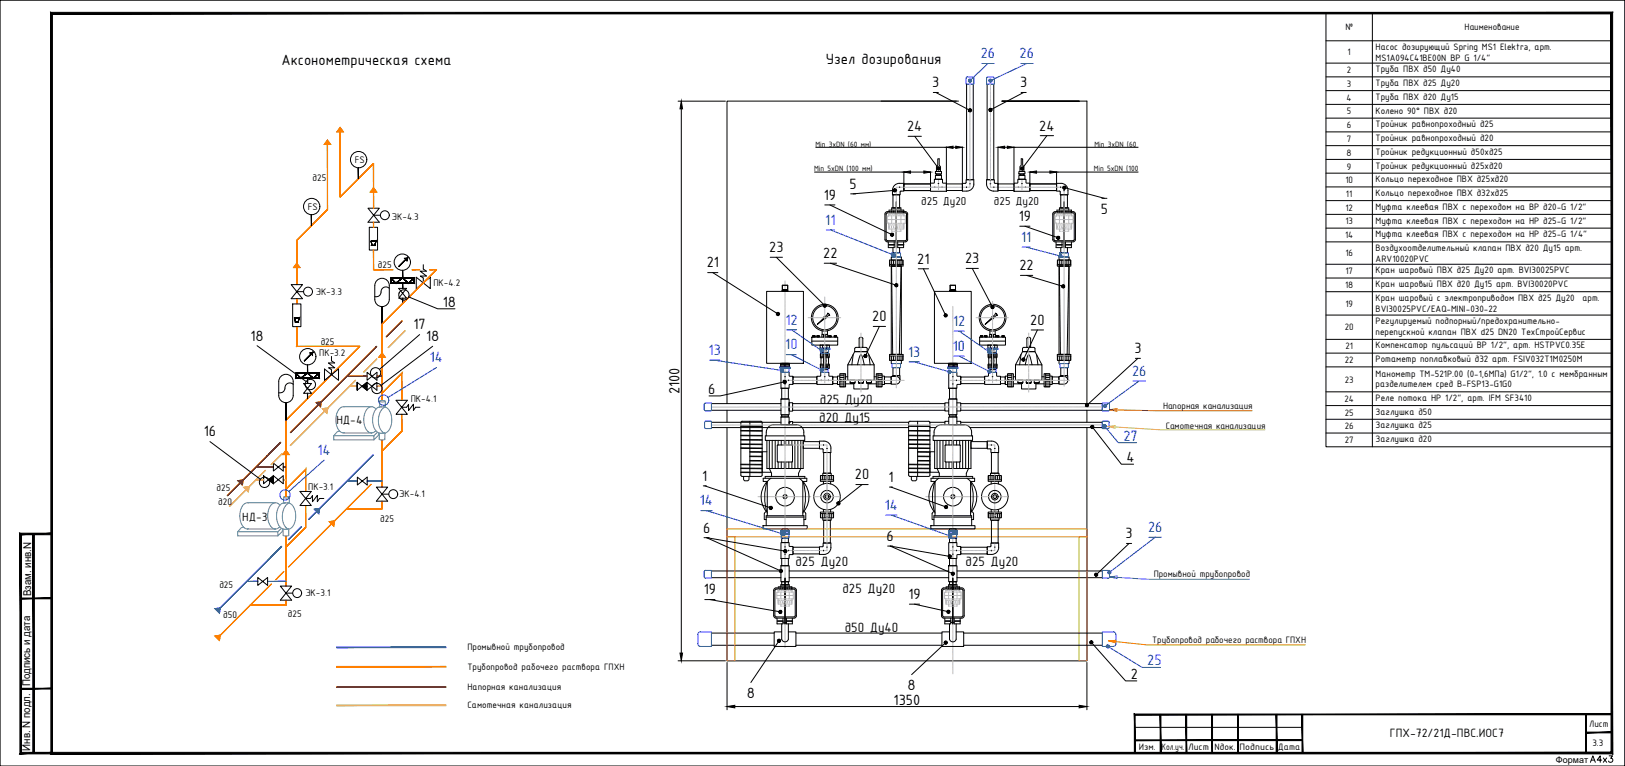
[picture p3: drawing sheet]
<svg xmlns="http://www.w3.org/2000/svg" width="630mm" height="297mm" viewBox="0 0 630 297" stroke-linecap="round" stroke-linejoin="round" font-family="sans-serif">
<defs><g id="words">
<g font-size="6.2">
<text x="109.1" y="25.3">Аксонометрическая схема</text>
<text x="320.3" y="24.9">Узел дозирования</text>
<text x="263.5" y="152.9" transform="rotate(-90 263.5 152.9)">2100</text>
<text x="346.5" y="273.4">1350</text>
</g>
<g font-size="5.8" fill="#00f">
<text x="380.3" y="22.6">26</text>
<text x="395.4" y="22.6">26</text>
<text x="320" y="87.2">11</text>
<text x="395.9" y="93.8">11</text>
<text x="304.5" y="125.9">12</text>
<text x="369.5" y="126.4">12</text>
<text x="274.8" y="137.7">13</text>
<text x="304.5" y="135.5">10</text>
<text x="369.5" y="136.1">10</text>
<text x="166.7" y="140.5">14</text>
<text x="352.1" y="138.3">13</text>
<text x="438.9" y="145.8">26</text>
<text x="435.6" y="170.9">27</text>
<text x="123.1" y="176.4">14</text>
<text x="271.4" y="196">14</text>
<text x="343" y="197.7">14</text>
<text x="445.1" y="206.3">26</text>
<text x="444.8" y="258">25</text>
</g>
<g font-size="5.8">
<text x="361.5" y="33.9">3</text>
<text x="395.5" y="33.9">3</text>
<text x="351.7" y="50.9">24</text>
<text x="402.9" y="50.6">24</text>
<text x="319.4" y="77.5">19</text>
<text x="329.4" y="73.2">5</text>
<text x="426.8" y="82.9">5</text>
<text x="395" y="85.7">19</text>
<text x="298.3" y="97.8">23</text>
<text x="319.2" y="100.1">22</text>
<text x="274" y="103.7">21</text>
<text x="355.7" y="102.2">21</text>
<text x="374.2" y="102.1">23</text>
<text x="395.3" y="104.8">22</text>
<text x="171.6" y="119">18</text>
<text x="338.2" y="124.6">20</text>
<text x="399.5" y="125.9">20</text>
<text x="160.3" y="127.7">17</text>
<text x="97.1" y="132.1">18</text>
<text x="165.2" y="132.3">18</text>
<text x="439.8" y="137">3</text>
<text x="274.5" y="152.7">6</text>
<text x="79" y="169.2">16</text>
<text x="436.8" y="179.2">4</text>
<text x="331.5" y="185.9">20</text>
<text x="272.3" y="186.4">1</text>
<text x="344.5" y="186.9">1</text>
<text x="272.6" y="206.5">6</text>
<text x="343.8" y="209.8">6</text>
<text x="436.4" y="208.8">3</text>
<text x="272.9" y="230.5">19</text>
<text x="352.2" y="232.3">19</text>
<text x="438.4" y="263.3">2</text>
<text x="351.9" y="267.6">8</text>
<text x="289.5" y="270.6">8</text>
</g>
<text font-size="5.7" x="615.2" y="296.7">A4x3</text>
<g font-size="5.2">
<text x="317.9" y="156.5">д25 Ду20</text>
<text x="317.7" y="163.8">д20 Ду15</text>
<text x="308.4" y="219.5">д25 Ду20</text>
<text x="374.4" y="219.5">д25 Ду20</text>
<text x="326.6" y="229.8">д25 Ду20</text>
<text x="327.6" y="245.2">д50 Ду40</text>
</g>
<text font-size="5" x="538.9" y="285.9">ГПХ-72/21Д-ПВС.ИОС7</text>
<g font-size="4.7">
<text x="130.4" y="164.6">НД-4</text>
<text x="93.9" y="201.9">НД-3</text>
</g>
<g font-size="4.5">
<text x="357.2" y="79.5">д25 Ду20</text>
<text x="385.4" y="79.5">д25 Ду20</text>
</g>
<g font-size="4.2">
<text x="12" y="231.1" transform="rotate(-90 12 231.1)">Взам. инв.N</text>
<text x="11.7" y="266.1" transform="rotate(-90 11.7 266.1)">Подпись и дата</text>
<text x="11.7" y="291.1" transform="rotate(-90 11.7 291.1)">Инв. N подл.</text>
</g>
<g font-size="3.9">
<text x="533.4" y="19.3">Насос дозирующий Spring MS1 Elektra, арт.</text>
<text x="533.4" y="23.5">MS1A094С41BE00N ВР G 1/4&quot;</text>
<text x="533.4" y="28">Труба ПВХ д50 Ду40</text>
<text x="533.4" y="33.3">Труба ПВХ д25 Ду20</text>
<text x="533.4" y="38.7">Труба ПВХ д20 Ду15</text>
<text x="533.4" y="44.4">Колено 90° ПВХ д20</text>
<text x="533.4" y="49.3">Тройник равнопроходный д25</text>
<text x="533.4" y="54.7">Тройник равнопроходный д20</text>
<text x="533.4" y="60">Тройник редукционный д50хд25</text>
<text x="533.4" y="65.3">Тройник редукционный д25хд20</text>
<text x="533.4" y="70.7">Кольцо переходное ПВХ д25хд20</text>
<text x="533.4" y="76">Кольцо переходное ПВХ д32хд25</text>
<text x="533.4" y="81.4">Муфта клеевая ПВХ с переходом на ВР д20-G 1/2&quot;</text>
<text x="533.4" y="86.7">Муфта клеевая ПВХ с переходом на НР д25-G 1/2&quot;</text>
<text x="533.4" y="92">Муфта клеевая ПВХ с переходом на НР д25-G 1/4&quot;</text>
<text x="533.4" y="97.3">Воздухоотделительный клапан ПВХ д20 Ду15 арт.</text>
<text x="533.4" y="101.5">ARV10020PVC</text>
<text x="533.4" y="106">Кран шаровый ПВХ д25 Ду20 арт. BVI30025PVC</text>
<text x="533.4" y="111.3">Кран шаровый ПВХ д20 Ду15 арт. BVI30020PVC</text>
<text x="533.4" y="116.8">Кран шаровый с электроприводом ПВХ д25 Ду20</text>
<text x="613.6" y="116.8">арт.</text>
<text x="533.4" y="121">BVI30025PVC/EAQ-MINI-030-22</text>
<text x="533.4" y="125.7">Регулируемый подпорный/предохранительно-</text>
<text x="533.4" y="129.8">перепускной клапан ПВХ d25 DN20 ТехСтройСервис</text>
<text x="533.4" y="135.1">Компенсатор пульсаций ВР 1/2&quot;, арт. HSTPVC0.35E</text>
<text x="533.4" y="140.5">Ротаметр поплавковый д32 арт. FSIV032T1M0250M</text>
<text x="533.4" y="146">Манометр ТМ-521Р.00 (0-1,6MПa) G1/2&quot;, 1.0 с мембранным</text>
<text x="533.4" y="150.2">разделителем сред B-FSP13-G1G0</text>
<text x="533.4" y="155.5">Реле потока НР 1/2&quot;, арт. IFM SF3410</text>
<text x="533.4" y="160.8">Заглушка д50</text>
<text x="533.4" y="166.1">Заглушка д25</text>
<text x="533.4" y="171.5">Заглушка д20</text>
<text x="181.2" y="252.1">Промывной трубопровод</text>
<text x="181.2" y="259.7">Трубопровод рабочего раствора ГПХН</text>
<text x="181.2" y="267.4">Напорная канализация</text>
<text x="181.2" y="274.6">Самотечная канализация</text>
<text x="616.2" y="281.8">Лист</text>
<text x="441.6" y="290.7">Изм.</text>
<text x="450.5" y="290.7">Кол.уч.</text>
<text x="460.7" y="290.7">Лист</text>
<text x="470.9" y="290.7">Nдок.</text>
<text x="480.7" y="290.7">Подпись</text>
<text x="495.4" y="290.7">Дата</text>
<text x="617.5" y="289.3">3.3</text>
</g>
<g font-size="3.7">
<text x="137.6" y="63.1">FS</text>
<text x="121.2" y="70.2">д25</text>
<text x="119.4" y="81.3">FS</text>
<text x="152" y="85.1">ЭК-4.3</text>
<text x="146.5" y="103.9">д25</text>
<text x="168" y="111">ПК-4.2</text>
<text x="122.4" y="114.3">ЭК-3.3</text>
<text x="123.8" y="137.9">ПК-3.2</text>
<text x="124.3" y="133.7">д25</text>
<text x="159.3" y="155.8">ПК-4.1</text>
<text x="83.9" y="190.2">д25</text>
<text x="119.5" y="189.9">ПК-3.1</text>
<text x="84.6" y="195.8">д20</text>
<text x="154.8" y="192.8">ЭК-4.1</text>
<text x="147.4" y="202.5">д25</text>
<text x="85" y="228.1">д25</text>
<text x="118.4" y="231.3">ЭК-3.1</text>
<text x="86.6" y="239.8">д50</text>
<text x="111.7" y="239.1">д25</text>
</g>
<g font-size="3.6">
<text x="521.6" y="11.7">№</text>
<text x="567.9" y="11.7">Наименование</text>
<text x="522.5" y="21.4">1</text>
<text x="522.2" y="28.4">2</text>
<text x="522.3" y="33.7">3</text>
<text x="522.1" y="39.1">4</text>
<text x="522.2" y="44.4">5</text>
<text x="522.2" y="49.7">6</text>
<text x="522.2" y="55.1">7</text>
<text x="522.1" y="60.4">8</text>
<text x="522.2" y="65.7">9</text>
<text x="521.6" y="71.1">10</text>
<text x="521.9" y="76.4">11</text>
<text x="521.6" y="81.7">12</text>
<text x="521.6" y="87">13</text>
<text x="521.5" y="92.4">14</text>
<text x="521.6" y="99.4">16</text>
<text x="521.6" y="106.4">17</text>
<text x="521.5" y="111.7">18</text>
<text x="521.6" y="118.9">19</text>
<text x="521.4" y="128.2">20</text>
<text x="521.6" y="135.5">21</text>
<text x="521.4" y="140.9">22</text>
<text x="521.4" y="148.3">23</text>
<text x="521.3" y="155.9">24</text>
<text x="450.9" y="158.5">Напорная канализация</text>
<text x="521.4" y="161.2">25</text>
<text x="452" y="166.2">Самотечная канализация</text>
<text x="521.4" y="166.5">26</text>
<text x="521.4" y="171.8">27</text>
<text x="447.3" y="223.9">Промывной трубопровод</text>
<text x="446.7" y="249.3">Трубопровод рабочего раствора ГПХН</text>
</g>
<text font-size="3.5" x="603.3" y="295.7">Формат</text>
<g font-size="3.2">
<text x="316.2" y="56.8">Min 3xDN (60 мм)</text>
<text x="424.3" y="56.8">Min 3xDN (60</text>
<text x="315.7" y="66.4">Min 5xDN (100 мм)</text>
<text x="424.1" y="66.4">Min 5xDN (100</text>
</g>
</g></defs>
<!-- layer: 0 -->
<g fill="none" stroke="#000" stroke-width=".39">
<path d="M0 .1h630v296.9h-630zM514.1 5.1h110.8v168.2h-110.8zM514.1 15.8h110.8M532.1 5.1v168.2M262.9 39.2h18.4M341.7 39.2h29.9M361.9 35.9h1.9M362.9 35.9l12.7 6.7M370.8 39.2h-88.9v117.3M374.8 32.6v37.1h2.6v-37.1M382.7 32.6v37.1h2.6v-37.1M395.9 35.9h2"/>
<path d="M396.9 35.9l-12.4 6.5M418.4 39.2h-29.9h32.9v117.3M514.1 24.5h110.8M514.1 29.8h110.8M514.1 35.1h110.8M264.2 42.2v211M316.3 57.1h50.6M352.1 52.9h5.2M354.7 52.9l8.9 12M366.9 57v14M369.5 57.1h1.1M373.1 57v14.3"/>
<path d="M386.9 57v14.3M389.5 57.1h1.1M393.1 57v14M393.1 57.1h48.5M403.3 52.6h5.2M405.9 52.6l-9.3 12.3M514.1 40.5h110.8M514.1 45.8h110.8M514.1 51.1h110.8M514.1 56.5h110.8M315.8 66.7h34.7M319.8 79.5h3.9"/>
<path d="M321.8 79.5l23.6 11.3M329.8 75.2h2M346.2 75.5h2.6v5.1h-2.6zM346.4 73.9l-15.6 1.3M347.4 73.9h.3M347.5 78.2v17.9M348.7 71.1h1.8v3h-1.2M348.7 71.1l-1.2 .3-.9 .7a4.2 4.2 0 0 0-.6 3.4h3v-1.1l.3-.3M348.8 72.4v.4M350.5 71.3h10.3v2.6h-10.3zM350.5 66.6v4.7M353 66.7h5.2"/>
<path d="M360.8 66.6v4.7M362.7 68h2.3v1.5h-2.3zM362.7 66.5h2.3v1h-2.3zM363.1 67.5h1.5v.5h-1.5zM363.1 66.5v-1.9l.5-.5v-2.5h.6v2.5l.4 .5v1.9M366.9 71.3h6.2v2.6h-6.2zM374.7 72.4v.4M374.9 74.1l1.2-.3 .9-.7a4.1 4.1 0 0 0 .6-3.4h-3l-.2 1.4h-1.3v3h1.8M375.9 71.3h.3M383.9 71.3h.3M385.2 74.1l-1.2-.3-.9-.7a4.2 4.2 0 0 1-.6-3.4h3l.1 1.2 1.3 .2v3h-1.7M385.4 72.4v.4"/>
<path d="M386.9 71.3h6.2v2.6h-6.2zM395.1 68h2.3v1.5h-2.3zM395.1 66.5h2.3v1h-2.3zM395.5 67.5h1.5v.5h-1.5zM395.5 66.5v-1.9l.5-.5v-2.5h.5v2.5l.5 .5v1.9M399.3 71.3h10.4v2.6h-10.4zM399.3 66.6v4.7M401.9 66.7h5.2M409.7 66.6v4.7M409.7 66.7h31.9M411.2 72.4v.4M411.3 75.5h2.6v5.1h-2.6z"/>
<path d="M411.4 71.1h-1.7v3h1.1M411.4 71.1l1.2 .3 .9 .7a4.2 4.2 0 0 1 .6 3.4h-3v-1.2l-.3-.2M412.4 73.9h.3M412.6 78.2v17.9M413.2 72.9l15 4M427.2 76.9h2M514.1 61.8h110.8M514.1 67.1h110.8M514.1 72.5h110.8M514.1 77.8h110.8M143.2 88.1h3.2v8.9h-3.2zM298.6 99.8h4.8"/>
<path d="M301 99.8l18.4 18.4M343.1 92.9l.3 .6 .7 .3M344 82.6h7M344.1 82.5l-.5 .5 .1 10.1 .3 .2h7l.5-.4M344.1 82.1l-.7 .2-.3 .7M344.4 96h2.3M344.6 94.9h2.2M344.6 81.8v.7M344.6 81.5h5.8v1M345.6 99.6h3.9v1.2h-3.9zM345.7 81.5v-.9h3.6v.9M346.2 96v2h2.6v-2"/>
<path d="M348.1 96h2.3M348.2 94.9h2.3M351 82.1l.7 .2 .2 .7v9.9l-.2 .6-.7 .3M351 82.5l.5 .5M395.4 87.7h4M397.4 87.7l12.4 4.3M408.2 92.9l.2 .6 .7 .3M409.1 82.6h7M409.1 82.5l-.5 .5 .1 10.1 .4 .2h7l.4-.4M409.1 82.1l-.7 .2-.2 .7M409.5 96h2.3M409.6 94.9h2.3"/>
<path d="M409.6 81.8v.7M409.7 81.5h5.8v1M410.6 99.6h3.9v1.2h-3.9zM410.8 81.5v-.9h3.6v.9M411.3 96v2h2.6v-2M413.1 96h2.3M413.3 94.9h2.2M415.5 81.8v.7M416.1 82.1l.6 .2 .3 .7v9.9l-.3 .6-.6 .3M416.1 82.5l.4 .5M514.1 83.1h110.8M514.1 88.5h110.8"/>
<path d="M514.1 93.8h110.8M113.5 117.9h3.2v8.8h-3.2zM158.5 115.1l11.2 4.6h6.7M274.4 105.7h3.9M276.4 105.7l24.8 15.8M297.2 113h14.3v27.9h-14.3zM303.2 112.6h2.3v.4h-2.3zM303.3 110.6h2.1v1.8h-2.1zM303.6 112.4l1.6 .2zM303.8 112.6v.4M304.9 112.6v.4M319.6 102.1h4.8"/>
<path d="M322 102.1l25 8.4M344.9 101v1.4M345 100.8h5.1v2.4h-5.2zM345 102.5h5.1M345.6 103.2h3.9v34.2h-3.9zM345.6 103.2h3.9M345.7 103.2h3.7l-.7 34.2h-2.6zM345.7 101v1.4M346.4 101v1.4M347.2 101v1.4M347.9 101v1.4M348.6 101v1.4"/>
<path d="M349.4 101v1.4M350.1 101v1.4M356 104.2h4M358 104.2l8.4 17.6M362.3 113h14.3v27.9h-14.3zM368.3 112.6h2.3v.4h-2.3zM368.4 110.6h2.1v1.8h-2.1zM368.6 112.4l1.6 .2zM368.9 112.6v.4M369.9 112.6v.4M374.6 104.1h4.7M377 104.1l7.6 14.5"/>
<path d="M395.6 106.8h4.8M398 106.8l13.8 4.1M410 101v1.4M410 100.8h5.1l.1 2.4h-5.2zM410 102.5h5.1M410.6 103.2h3.9v34.2h-3.9zM410.6 103.2h3.9M410.7 103.2h3.7l-.6 34.2h-2.6zM410.7 101v1.4M411.5 101v1.4M412.2 101v1.4M412.9 101v1.4"/>
<path d="M413.7 101v1.4M414.4 101v1.4M415.2 101v1.4M514.1 102.5h110.8M514.1 107.8h110.8M514.1 113.1h110.8M99.7 134.1l19 13.9M162.7 129.7l-15.6 13.6M167.8 134.3l-20.1 15.1M314.8 130.7h10v3.1h-10zM314.8 132.3h10M315.2 130.2l.9 .1v.4h-.9v-.4h.9z"/>
<path d="M316.8 130.2l.9 .1v.4h-.9v-.4h.9zM318 133.8h3.6v1.3h-3.6zM318.1 137.3v.8M318.1 138.4h1.3M318.3 138.7v2.5M318.7 130.7v-1h2.2v1M318.7 137.3v.8M318.7 137.1v-.5h2.1v.5M318.8 128.3v1.4h2v-1.4M318.9 133.8v1.3M319 135.1h1.5v.6h-1.5zM319.2 137.3v.8"/>
<path d="M319.4 138.7h-1.3v-1.6h3.4v1.6h-1.3M319.4 130.2l.9 .1v.4h-1v-.4h1zM319.5 137.4h.6v5.2h-.6l-.2-2.6zM319.5 122.8h.4l1.1-1.4 .7 .9-.5 .1-1 .7-.1 .5h-.5l-2.7 2.2 2.5-2.5zM319.6 137.3v.1M320 137.3v.1M320.2 138.4h1.3M320.4 137.3v.8M320.6 133.8v1.3M320.8 137.3v.8M321.2 138.7v2.5M321.4 130.3l.8-.1-.8 .1h.9v.4h-.9z"/>
<path d="M321.5 137.3v.8M323.4 130.3l.9-.1-.9 .1h1v.4h-1zM330.8 137.5l-.5 4M333.4 130.9l1.1 .2v3.6h-1.4v-3.4zM335.7 134.7l-4 .1-.3 .4v1.2h4.8v-1.4l-.5-.3M336.9 137.5l.5 4M338.6 126.6h4.7M341 126.6l-5.2 11M344.9 137.4h5.2v2.3h-5.1zM344.9 138.2v1.4M345 138.1h5.1M345.6 139.7h3.9v1.3h-3.9z"/>
<path d="M345.6 137.4h3.9M345.7 138.2v1.4M346.4 138.2v1.4M347.2 138.2v1.4M347.9 138.2v1.4M348.6 138.2v1.4M349.4 138.2v1.4M350.1 138.2v1.4M379.8 130.7h10v3.1h-10zM379.8 132.3h10M380.3 130.2l.8 .1v.4h-.9v-.4h.9zM381.8 130.3l.9-.1-.9 .1h.9v.4h-.9z"/>
<path d="M383 133.8h3.7v1.3h-3.7zM383.2 137.3v.8M383.2 138.4h1.2M383.4 138.7v2.5M383.7 130.7v-1h2.3v1M383.8 137.3v.8M383.8 128.3v1.4h2.1v-1.4M383.8 137.1v-.5h2.1v.5M384 133.8v1.3M384.1 135.1h1.5v.6h-1.5zM384.2 137.3v.8M384.4 138.7h-1.3l.1-1.6h3.3v1.6h-1.2"/>
<path d="M384.5 130.2l.8 .1v.4h-.9v-.4h.9zM384.5 137.4h.7l.2 2.6-.2 2.6h-.7zM384.5 122.8h.5l.8-.9 .2-.5 .8 .9-.6 .1-1 1.2h-.5l-2.7 2.2 2.4-2.5zM384.6 137.3v.1M385.1 137.3v.1M385.3 138.4h1.2M385.5 137.3v.8M385.7 133.8v1.3M385.9 137.3v.8M386.3 138.7v2.5M386.5 130.2l.8 .1v.4h-.9v-.4h.9zM386.5 137.3v.8"/>
<path d="M388.6 130.2l.8 .1v.4h-.9v-.4h.9zM395.9 137.5l-.6 4M396.7 134.8h4.3l.3 1.6h-4.8zM398.4 130.9l1.1 .2 .1 3.6h-1.5v-3.4zM399.8 128h4.8M401.9 137.5l.5 4M402.2 128l-5.2 11M410 137.4h5.2l-.1 2.3h-5.1zM410 138.2v1.4M410 138.1h5.1M410.6 139.7h3.9v1.3h-3.9zM410.6 137.4h3.9"/>
<path d="M410.7 138.2v1.4M411.5 138.2v1.4M412.2 138.2v1.4M412.9 138.2v1.4M413.7 138.2v1.4M414.4 138.2v1.4M415.2 138.2v1.4M440.2 139h2M441.2 139l-19.4 17.8M514.1 122.2h110.8M514.1 131.6h110.8M514.1 136.9h110.8"/>
<path d="M275.8 156.5h27M275.8 159.1h27M281.9 159.1v4.7M302.8 154.7h3.2v6.2h-3.2zM303.1 150.6h2.6v4.1h-2.6zM303.1 140.9h2.5M303.2 141.4v.9M303.7 141.4v.9M303.8 148.2l-24.5 5.3h-4.4M304.1 141.4v.9M304.6 141.4v.9M305.1 141.4v.9"/>
<path d="M305.6 141.4v.9M306 156.2h1.3v3.2h-1.3zM306 156.5v2.6M306 141.3h-3.3v1.1h3.3l.1-1.5h-3.4v1.4M306 141.4v.9M307.3 156.5h59.1M307.3 159.1h59.1M307.5 146.2h9.2v2.6h-9.2zM318.1 141.6v1.3h3.4v-1.3M318.7 141.8v.8M318.7 142.9v.4h2.1v-.4M319.2 141.8v.8"/>
<path d="M319.4 141.2h-1.3v.4h1.3M319.6 142.6h.1M320 142.6h.1M320.2 141.2h1.3v.4h-1.3M320.4 141.8v.8M320.8 141.8v.8M321.5 141.8v.8M322.9 146.2h1.8v2.6h-1.8zM325.6 145l2.3-.1v5.1h-2.3zM325.6 145.8h-.9v3.3h.9M325.7 146.4h1.4M325.7 145.7h1.4"/>
<path d="M325.7 144.9h1.4M325.7 147.1h1.4M325.7 149.3h1.4M325.7 148.6h1.4M325.7 147.8h1.4M325.7 150h1.4M327.3 145v5M327.9 146.1h.8M327.9 148.9h3.1M328.7 141.5h10.2v6h-10.2zM328.7 141.5l2.7-5.1h4.8l2.7 5.1M329.6 147.5h2v.9h-2z"/>
<path d="M329.6 148.4h2l-.3 .3h-1.5zM331 148.7v2.1h5.6v-2.1M332.5 141.5l.9-3.4a.49 .49 0 0 1 .6-.5 .49 .49 0 0 1 .3 .7l.8 3.2M332.8 147.5h2v.9h-2zM332.8 148.4h2l-.2 .3h-1.5zM336 147.5h1.9v.9h-1.9zM336 148.4h1.9l-.2 .3h-1.5zM336.6 148.9h3.2M338.9 146.1h.9M339.8 144.9l2.2 .1v5h-2.2zM340.4 145v5M340.5 146.4h1.4"/>
<path d="M340.5 145.7h1.4M340.5 144.9h1.4M340.5 147.1h1.4M340.5 149.3h1.4M340.5 148.6h1.4M340.5 147.8h1.4M340.5 150h1.4M342 145.8h.9v3.3h-.9M342.9 146.2h2.6v2.6l-2.6-.1zM345.5 146h2a1.49 1.49 0 0 1 1.5 1.5 1.49 1.49 0 0 1-1.5 1.5h-2zM346.1 146v-.3h2.9v1.8M346.2 142.6h2.6v3.1h-2.6z"/>
<path d="M367.8 142.3l-.1-1.4h3.4v1.4M367.9 154.7h3.1v6.2h-3.1zM367.9 156.2h-1.5v3.2h1.5M368.2 150.6h2.5v4.1h-2.5zM368.2 140.9h2.5M368.3 141.4v.9M368.7 141.4v.9M369.2 141.4v.9M369.7 141.4v.9M370.1 141.4v.9M370.6 141.4v.9M371 156.2h1.5v3.2h-1.5"/>
<path d="M371.1 141.3h-3.4l.1 1.1h3.3v-1.1M372.5 146.2h9.3v2.6h-9.3zM372.5 156.5h54.9M372.5 159.1h54.9M383.1 141.6h1.3M383.8 141.8v.8M383.8 142.9v.4h2.1v-.4M384.2 141.8v.8M384.4 141.2h-1.3l.1 1.7h3.3v-1.3M384.6 142.6h.1M385.1 142.6h.1M385.3 141.2h1.2v.4h-1.2"/>
<path d="M385.5 141.8v.8M385.9 141.8v.8M386.5 141.8v.8M387.9 146.2h1.9v2.6h-1.9zM390.7 145l2.2-.1v5.1h-2.2zM390.7 145.8h-.9v3.3h.9M390.8 146.4h1.4M390.8 145.7h1.4M390.8 144.9h1.4M390.8 147.1h1.4M390.8 149.3h1.4M390.8 148.6h1.4"/>
<path d="M390.8 147.8h1.4M390.8 150h1.4M392.3 145v5M392.9 146.1h.8M392.9 148.9h3.2M393.7 141.5h10.3v6h-10.3zM393.7 141.5l2.8-5.1h4.8l2.7 5.1M394.7 147.5h1.9v.9h-1.9zM394.7 148.4h1.9l-.2 .3h-1.5zM396.1 148.7v2.1h5.6v-2.1M397.5 141.5l.9-3.4a.49 .49 0 0 1 .6-.5 .49 .49 0 0 1 .4 .7l.8 3.2M397.9 147.5h1.9v.9h-1.9z"/>
<path d="M397.9 148.4h1.9l-.2 .3h-1.5zM401 147.5h1.9v.9h-1.9zM401 148.4h1.9l-.2 .3h-1.5zM401.7 148.9h3.1M404 146.1h.8M404.8 144.9l2.3 .1v5h-2.3zM405.4 145v5M405.6 146.4h1.4M405.6 145.7h1.4M405.6 144.9h1.4M405.6 147.1h1.4M405.6 149.3h1.4"/>
<path d="M405.6 148.6h1.4M405.6 147.8h1.4M405.6 150h1.4M407.1 145.8h.9v3.3h-.9M408 146.2h2.6v2.6l-2.6-.1zM410.6 146h2a1.49 1.49 0 0 1 1.4 1.5 1.49 1.49 0 0 1-1.4 1.5h-2zM411.1 146v-.3h2.9v1.8M411.3 142.6h2.6v3.1h-2.6zM421.4 159.1v4.7M514.1 142.3h110.8M514.1 151.9h110.8M514.1 157.3h110.8"/>
<path d="M81.4 171.2l19.6 14.7M275.8 163.8h27M275.8 165.8h76.5M281.9 165.8v90.5h139.5v-90.5M287.3 173.7h8.2M287.3 172.2h8.2M287.3 170.4l8.2 .1M287.3 168.8l8.2 .1M287.3 166.9l8.2 .1M287.3 165.1l8.2 .1M287.3 173.9h8.2M287.3 172.4h8.2"/>
<path d="M287.3 170.6l8.2 .1M287.3 169h8.2M287.3 167.1l8.2 .1M287.3 165.3l8.2 .1M287.5 163.4h7.5l.4 .2 .1 20.6-.2 .5h-7.5l-.5-.2v-20.6zM290.7 163.4v21.3M290.7 178.5l4.8 .1M290.7 176.9h4.8M290.7 175.1l4.8 .1M290.7 178.8h4.8M290.7 177.1h4.8M290.7 175.3l4.8 .1"/>
<path d="M297.3 175.2h-1.8v7.9h3.5M302.8 161.7h3.2v3h-3.2zM303.1 160.9h2.6v.8h-2.6zM306 163.8h.1M306 164.7v-1.2h1.3v1.2M307.3 163.8h45M311.4 171.2l6.3 .1v2.5h-6.3zM318.8 174l.3 .2 .1 1.3h3a3.3 3.3 0 0 0-2.1-4.4h-2.4v3h1.1M319.3 172.4v.3M319.4 175.5h2.5v8h-2.5zM320.5 173.9h.3M352.3 163.9v20.3"/>
<path d="M352.3 173.7h8.3M352.3 172.2h8.3M352.3 170.4l8.3 .1M352.3 168.8l8.3 .1M352.3 166.9l8.3 .1M352.3 165.1l8.3 .1M352.3 173.9h8.3M352.3 172.4h8.3M352.3 170.6l8.3 .1M352.3 169h8.3M352.3 167.1l8.3 .1M352.3 165.3l8.3 .1"/>
<path d="M352.3 163.9l.5-.5h7.3l.5 .5-.1 20.6-.4 .2h-7.3l-.5-.5M355.8 163.4v21.3M355.8 178.5l4.8 .1M355.8 176.9h4.8M355.8 175.1l4.8 .1M355.8 178.8h4.8M355.8 177.1h4.8M355.8 175.3l4.8 .1M360.5 163.8h5.9M360.6 165.8h2.2M362.4 175.2h-1.8v7.9h3.4M367.9 161.7h3.1v3h-3.1z"/>
<path d="M367.9 163.4h-1.5v1.3M368.2 160.9h2.5v.8h-2.5zM371 163.4h1.5v1.3M372.5 163.8h54.9M376.1 165.8h51.3M376.5 171.2l6.3 .1v2.5h-6.3zM383.9 174l.3 .2v1.3h3a3.3 3.3 0 0 0-2.1-4.4h-2.3v3h1.1M384.4 172.4v.3M384.4 175.5h2.6v8h-2.6zM385.6 173.9h.3M423.8 165.9l11 14.1h4.7M514.1 162.6h110.8"/>
<path d="M514.1 167.9h110.8M272.7 188.4h1.2M273.3 188.4l25.1 8.4M287.3 183.1h8.2M287.3 181.5l8.2 .1M287.3 180l8.2 .1M287.3 183.2l8.2 .1M287.3 181.7l8.2 .1M287.3 180.2l8.2 .1M288.3 184.7v1.3l.4 .4h1.3l.4-.4v-1.3M295.9 185.5v1.2M297.1 200v3.8"/>
<path d="M311.7 200v3.8M318.1 198.6h5.1l-.1 2.2h-4.9zM318.1 184.5v1.4M318.1 199.3v1.4M318.2 184.4h4.9l.1 2.3h-5.1zM318.2 199.2h4.9M318.2 186.1h4.9M318.9 184.5v1.4M318.9 199.3v1.4M319 184.4v-.9h3.3v.9M319.3 186.7v1M319.3 197.5v1.1"/>
<path d="M319.6 184.5v1.4M319.6 199.3v1.4M320.3 184.5v1.4M320.3 199.3v1.4M321 184.5v1.4M321 199.3v1.4M321.7 184.5v1.4M321.7 199.3v1.4M322.1 186.7v1M322.1 197.5v1.1M322.5 184.5v1.4M322.5 199.3v1.4"/>
<path d="M323.2 184.5v1.4M323.2 199.3v1.4M331.9 187.9h4.7M334.2 187.9l-8.7 7M344.9 188.9h1.2M345.5 188.9l20.9 7.5M352.3 183.1h8.3M352.3 181.5l8.3 .1M352.3 180l8.3 .1M352.3 183.2l8.3 .1M352.3 181.7l8.3 .1M352.3 180.2l8.3 .1"/>
<path d="M353.4 184.7v1.3l.3 .4h1.3l.5-.4v-1.3M361 185.5v1.2M362.1 200v3.8M376.7 200v3.8M383.1 198.6h5.2l-.1 2.2h-5zM383.2 184.5v1.4M383.2 199.3v1.4M383.2 184.4h5l.1 2.3h-5.2zM383.2 199.2h5M383.2 186.1h5M383.9 184.5v1.4M383.9 199.3v1.4"/>
<path d="M384.1 184.4v-.9h3.2v.9M384.3 186.7v1M384.3 197.5v1.1M384.6 184.5v1.4M384.6 199.3v1.4M385.4 184.5v1.4M385.4 199.3v1.4M386.1 184.5v1.4M386.1 199.3v1.4M386.8 184.5v1.4M386.8 199.3v1.4M387.1 186.7v1"/>
<path d="M387.1 197.5v1.1M387.5 184.5v1.4M387.5 199.3v1.4M388.2 184.5v1.4M388.2 199.3v1.4M273 208.5h2M295.8 203.8h17.2v1.3h-17.2zM302.8 219.4h3.2v6.2h-3.2zM303.1 216.6v2.8h2.6v-2.8M303.1 205.7v-.6h2.6v.6M303.1 208.7h2.6v1.7h-2.6zM304 213.6l-30-5.1 28.3 12.7"/>
<path d="M307.5 212.2h10.2v2.6h-10.2zM319 200.8v.9h3.3v-.9M319.2 210.6h3a3.3 3.3 0 0 1-2.1 4.3l-2.4 .1v-3l1.4-.2zM319.3 213.3v.4M319.4 201.7h2.5v8.9h-2.5zM320.5 212.2h.3M344.2 211.8h2M360.9 203.8h17.1v1.3h-17.1zM367.7 215.7l-22.5-3.9 23.8 10.5M367.8 219.4h3.3v6.2h-3.3zM368.2 205.7v-.6h2.5v.6M368.2 208.7h2.5v1.7h-2.5z"/>
<path d="M368.2 216.6v2.8h2.5v-2.8M372.5 212.2h10.3v2.6h-10.3zM383.9 212l.3-.2v-1.2h3a3.3 3.3 0 0 1-2.1 4.3l-2.3 .1v-3h1.1M384.1 200.8v.9h3.2v-.9M384.4 213.3v.4M384.4 201.7h2.6v8.9h-2.6zM385.6 212.2h.3M436.8 210.7h2M437.8 210.7l-12.4 11.8M273.3 232.5h3.9M275.2 232.5l26.9 4.7M275.8 224h27"/>
<path d="M275.8 221.4h27M300 238.8l.3 .6 .6 .3M300.4 228.9v9.9M300.5 238.8l.4 .4h7l.4-.4M300.5 228.9l.4-.4 7-.1 .4 .5M300.9 228l-.6 .2-.3 .7M301.7 227.9v.6M301.7 227.5h5.3v1M302.7 227.5v-.7h3.3v.7M303.1 225.6h2.6v1.2h-2.6zM304.4 224.1v17.9M306 224h61.8"/>
<path d="M306 221.4h61.8M307.1 227.9v.6M307.9 228l.6 .2 .3 .7v9.9l-.3 .6-.6 .3M352.6 234.3h4M354.6 234.3l12.6 2.8M365 238.8l.3 .6 .7 .3M366 228l-.7 .2-.3 .7M366.8 227.9v.6M366.8 227.5h5.3v1M367.8 227.5v-.7h3.3v.7M368.2 225.6h2.5v1.2h-2.5zM369.4 224.1v17.9"/>
<path d="M371.1 224h56.3M371.1 221.4h56.3M372.9 228l.7 .2 .2 .7v9.9l-.2 .6-.7 .3M373.4 228.9l-.5-.4-6.9-.1-.5 .5 .1 10.1 .4 .2h6.9l.5-.4M262.9 256.3h18.4M275.8 245.5h24.4M275.8 250.2h24.4M281.9 256.9v18.3M301.3 241.9h2.3M301.4 240.8h2.3M301.8 248.9l-10.7 15.8M303.1 245h-2.9v5.7h8.4v-5.7h-2.9"/>
<path d="M303.1 241.9v6a1.32 1.32 0 0 0 1.3 1 1.32 1.32 0 0 0 1.3-1M303.6 241.5h1.3M304.9 241.9h2.3M305.1 240.8h2.2M305.7 241.9v6M308.6 245.5h56.6M308.6 250.2h56.6M366.3 249.5l-12.8 12.1M366.3 241.9h2.3M366.5 240.8h2.3M368.2 245h-3v5.7h8.5v-5.7h-3M368.2 241.9v6a1.32 1.32 0 0 0 1.3 1 1.32 1.32 0 0 0 1.2-1v-6"/>
<path d="M368.6 241.4h1.4M370 241.9h2.3M370.1 240.8h2.3M373.7 245.5h53.7M373.7 250.2h53.7M421.4 256.9v18.3M423.5 249.5l12.9 14.5h4.4M284.9 274h133.5M624.9 277v15h-184.9M440 282.1h65"/>
<circle cx="139.1" cy="61.9" r="3.2"/>
<circle cx="120.9" cy="80.1" r="3.2"/>
<circle cx="156" cy="101.7" r="3.2"/>
<circle cx="156.6" cy="114.4" r="2"/>
<circle cx="119.3" cy="138.3" r="3.2"/>
<circle cx="319.8" cy="123.2" r="4.7"/>
<circle cx="319.8" cy="123.2" r="5.2"/>
<circle cx="319.8" cy="123.2" r=".24"/>
<circle cx="384.9" cy="123.2" r="4.7"/>
<circle cx="384.9" cy="123.2" r="5.2"/>
<circle cx="384.9" cy="123.2" r=".24"/>
<circle cx="120.3" cy="149.1" r="2"/>
<circle cx="145.6" cy="144.6" r="2"/>
<circle cx="146.1" cy="150.6" r="2"/>
<circle cx="102.6" cy="187" r="2"/>
<circle cx="320.7" cy="192.6" r="5.1"/>
<circle cx="320.7" cy="192.6" r="2.42"/>
<circle cx="320.7" cy="192.6" r="1.28"/>
<circle cx="320.7" cy="192.6" r=".73"/>
<circle cx="385.7" cy="192.6" r="5.1"/>
<circle cx="385.7" cy="192.6" r="2.42"/>
<circle cx="385.7" cy="192.6" r="1.28"/>
<circle cx="385.7" cy="192.6" r=".73"/>
</g>
<g fill="none" stroke="#000" stroke-width=".39">
<path d="M296.7 169h15.3v1.8h-15.3zM297.3 170.7v11h14.1v-11M298.3 170.8v10.9l.8 1.8v1.2M299.4 170.8v10.9M300.6 170.8v10.9M301.7 170.8v1.8M301.7 179.2v2.5M302.9 170.8v1.8M302.9 179.2v2.5M304.1 170.8v1.8M304.1 179.2v2.5M304.4 164.7h4.4h-8.8a3.3 3.3 0 0 0-2.9 4.3"/>
<path d="M304.7 170.8v1.8M304.7 179.2v2.5M305.9 170.8v1.8M305.9 179.2v2.5M307 170.8v1.8M307 179.2v2.5M307.1 172.6l-5.5-.1-.2 .3v6.3l5.7 .1M307.1 172.5l.2 6.4-.2 .2M308.2 170.8v10.9M308.8 164.7a3.2 3.2 0 0 1 2.9 4.3M309.4 170.8v10.9M310.5 170.8v10.9l-.9 1.8v1.2"/>
<path d="M361.8 169h15.3v1.8h-15.3zM362.4 170.7v11h14.1v-11M363.3 170.8v10.9l.9 1.8v1.2M364.4 170.8v10.9M365.6 170.8v10.9M366.8 170.8v1.8M366.8 179.2v2.5M368 170.8v1.8M368 179.2v2.5M369.2 170.8v1.8M369.2 179.2v2.5M369.4 164.7h4.4h-8.8a3.2 3.2 0 0 0-2.8 4.3"/>
<path d="M369.7 170.8v1.8M369.7 179.2v2.5M370.9 170.8v1.8M370.9 179.2v2.5M372.1 172.6l-5.4-.1-.3 .3 .1 6.3 5.6 .1M372.1 170.8v1.8M372.1 179.2v2.5M372.1 172.5l.2 6.4-.2 .2M373.3 170.8v10.9M373.9 164.7a3.2 3.2 0 0 1 2.8 4.3M374.4 170.8v10.9M375.5 170.8v10.9l-.8 1.8v1.2"/>
<path d="M295.9 185.5h16.9v1.2h-1.5v13.3M295.9 186.7h1.6M296.7 185.5v-.8h15.4v.8M297.1 200h14.6M297.2 198.3l-.9 .9v2.3h.8M297.5 186.7a19.2 19.2 0 0 0 0 12.3M297.5 186.7v13.3M298.9 185.4a8.8 8.8 0 0 0-1.8 12.9M304.9 192l-1.1 1.2M309.8 185.4a8.8 8.8 0 0 1 1.9 12.9M311.3 186.7a19.2 19.2 0 0 1 0 12.3M311.6 198.3l.8 .9v2.3h-.7"/>
<path d="M361 185.5h16.9v1.2h-1.6v13.3M361 186.7h1.5M361.8 185.5v-.8h15.3v.8M362.1 200h14.6M362.3 198.3l-.9 .9v2.3h.7M362.5 186.7a19.2 19.2 0 0 0 0 12.3M362.5 186.7v13.3M364 185.4a8.8 8.8 0 0 0-1.8 12.9M370 192l-1.1 1.2M374.9 185.4a8.8 8.8 0 0 1 1.8 12.9M376.3 186.7a19.2 19.2 0 0 1 0 12.3M376.6 198.3l.9 .9v2.3h-.8"/>
<path d="M297.1 200.5h14.6M362.1 200.5h14.6"/>
<circle cx="304.4" cy="192.6" r="3.6"/>
<circle cx="304.4" cy="192.6" r=".79"/>
<circle cx="369.5" cy="192.6" r="3.6"/>
<circle cx="369.5" cy="192.6" r=".79"/>
</g>
<!-- layer: Mitte -->
<g fill="none" stroke="#bababa" stroke-width=".39">
<path d="M376.1 32.6v.9M376.1 33.7v.2M376.1 34.1v.9M376.1 35.1v.2M376.1 35.5v.9M376.1 36.6v.2M376.1 37v.9M376.1 38v.2M376.1 38.4v.9M376.1 39.5v.2M376.1 39.9v.9M384 32.6v.9"/>
<path d="M384 33.7v.2M384 34.1v.9M384 35.1v.2M384 35.5v.9M384 36.6v.2M384 37v.9M384 38v.2M384 38.4v.9M384 39.5v.2M384 39.9v.9M376.1 40.9v.2M376.1 41.3v.9"/>
<path d="M376.1 42.4v.2M376.1 42.7v1M376.1 43.8v.2M376.1 44.2v.9M376.1 45.3v.2M376.1 45.6v1M376.1 46.7v.2M376.1 47.1v.9M376.1 48.2v.2M376.1 48.5v1M376.1 49.6v.2M376.1 50v.9"/>
<path d="M376.1 51.1v.2M376.1 51.4v.9M376.1 52.5v.2M376.1 52.9v.9M376.1 54v.2M376.1 54.3v.9M376.1 55.4v.2M376.1 55.8v.9M376.1 56.9v.1M376.1 57.2v.9M376.1 58.3v.2M376.1 58.7v.9"/>
<path d="M376.1 59.8v.1M384 40.9v.2M384 41.3v.9M384 42.4v.2M384 42.7v1M384 43.8v.2M384 44.2v.9M384 45.3v.2M384 45.6v1M384 46.7v.2M384 47.1v.9M384 48.2v.2"/>
<path d="M384 48.5v1M384 49.6v.2M384 50v.9M384 51.1v.2M384 51.4v.9M384 52.5v.2M384 52.9v.9M384 54v.2M384 54.3v.9M384 55.4v.2M384 55.8v.9M384 56.9v.1"/>
<path d="M384 57.2v.9M384 58.3v.2M384 58.7v.9M384 59.8v.1M347.5 76.7v.2M347.5 77.1v.9M347.5 78.2v.1M347.5 78.5v.9M347.5 79.6v.2M347.5 80v.9M351.4 72.6h-3.9v3.9M351.6 72.6h.2"/>
<path d="M351.9 72.6h.9M353 72.6h.2M353.4 72.6h.9M354.5 72.6h.1M354.8 72.6h.9M355.9 72.6h.2M356.3 72.6h.9M357.4 72.6h.1M357.7 72.6h.9M358.8 72.6h.2M359.2 72.6h.9M360.3 72.6h.1"/>
<path d="M360.6 72.6h1M361.7 72.6h.2M362 72.6h5.3M363.9 69.5v.8M363.9 70.4v.2M363.9 70.7v.6M363.9 71.5v.1M363.9 71.7v.7M363.9 72.5v.2M363.9 72.8v.8M367.5 72.6h.2M367.9 72.6h.9"/>
<path d="M369 72.6h.1M369.3 72.6h.9M370.4 72.6h.2M370.8 72.6h.9M371.8 72.6h.2M376.1 68.8v3.8h-3.9M376.1 60.1v.9M376.1 61.2v.2M376.1 61.6v.9M376.1 62.6v.2M376.1 63v.9M376.1 64.1v.2"/>
<path d="M376.1 64.5v.9M376.1 65.5v.2M376.1 65.9v.9M376.1 67v.2M376.1 67.4v.8M376.1 68.4v.2M384 68.8v3.8h3.9M384 60.1v.9M384 61.2v.2M384 61.6v.9M384 62.6v.2M384 63v.9"/>
<path d="M384 64.1v.2M384 64.5v.9M384 65.5v.2M384 65.9v.9M384 67v.2M384 67.4v.8M384 68.4v.2M388.1 72.6h.2M388.5 72.6h.8M389.5 72.6h.2M389.9 72.6h.9M391 72.6h.2"/>
<path d="M391.3 72.6h.9M392.4 72.6h.2M392.8 72.6h5.3M396.2 69.5v.8M396.2 70.4v.2M396.2 70.7v.6M396.2 71.5v.1M396.2 71.7v.7M396.2 72.5v.2M396.2 72.8v.8M398.2 72.6h1.3M399.6 72.6h.2"/>
<path d="M400 72.6h.9M401.1 72.6h.2M401.5 72.6h.9M402.5 72.6h.2M402.9 72.6h.9M404 72.6h.2M404.4 72.6h.9M405.4 72.6h.2M405.8 72.6h.9M406.9 72.6h.2M407.2 72.6h1M408.3 72.6h.2"/>
<path d="M408.7 72.6h3.9v3.6M412.6 76.4v.2M412.6 76.7v.9M412.6 77.8v.2M412.6 78.2v.9M412.6 79.3v.2M412.6 79.6v.9M347.5 81.1v.1M347.5 81.4v.9M347.5 82.5v.2M347.5 82.9v.9M347.5 83.9v.2"/>
<path d="M347.5 84.3v.9M347.5 85.4v.2M347.5 85.8v.9M347.5 86.8v.2M347.5 87.2v.9M347.5 88.3v.2M347.5 88.7v.8M347.5 89.7v.2M347.5 90.1v.9M347.5 91.2v.2M347.5 91.5v.9M347.5 92.6v.2"/>
<path d="M347.5 93v.9M347.5 94.1v.2M347.5 94.4v.9M347.5 95.5v.2M347.5 95.9v.9M347.5 97v.1M347.5 97.3v.9M347.5 98.4v.2M347.5 98.8v.9M347.5 99.9v.1M412.6 80.7v.2M412.6 81.1v.9"/>
<path d="M412.6 82.2v.1M412.6 82.5v.9M412.6 83.6v.2M412.6 84v.9M412.6 85.1v.1M412.6 85.4v.9M412.6 86.5v.2M412.6 86.9v.9M412.6 88v.1M412.6 88.3v.9M412.6 89.4v.2M412.6 89.8v.9"/>
<path d="M412.6 90.9v.1M412.6 91.2v.9M412.6 92.3v.2M412.6 92.7v.9M412.6 93.8v.1M412.6 94.1v.9M412.6 95.2v.2M412.6 95.6v.9M412.6 96.6v.2M412.6 97v.9M412.6 98.1v.2M412.6 98.5v.9"/>
<path d="M412.6 99.5v.2M412.6 99.9v.9M304.4 108.9v.7M304.4 109.8v.1M304.4 110.1v.9M304.4 111.2v.2M304.4 111.6v.9M304.4 112.7v.1M304.4 113v.9M304.4 114.1v.2M304.4 114.5v.9M304.4 115.6v.1"/>
<path d="M304.4 115.9v.9M304.4 117v.2M304.4 117.4v.9M304.4 118.4v.2M304.4 118.8v.9M304.4 119.9v.2M319.8 115.2v.6M319.8 115.9v.2M319.8 116.3v.9M319.8 117.4v.2M319.8 117.8v.8M319.8 118.8v.2"/>
<path d="M319.8 119.2v.9M347.5 100.2v.9M347.5 101.3v.2M347.5 101.7v.9M347.5 102.8v.1M347.5 103.1v.9M347.5 104.2v.2M347.5 104.6v.9M347.5 105.6v.2M347.5 106v.9M347.5 107.1v.2M347.5 107.4v1"/>
<path d="M347.5 108.5v.2M347.5 108.9v.9M347.5 110v.2M347.5 110.3v1M347.5 111.4v.2M347.5 111.8v.9M347.5 112.9v.2M347.5 113.2v1M347.5 114.3v.2M347.5 114.7v.9M347.5 115.8v.2M347.5 116.1v.9"/>
<path d="M347.5 117.2v.2M347.5 117.6v.9M347.5 118.7v.2M347.5 119v.9M369.4 118.8v.8M369.4 119.8v.2M384.9 116.9v.4M384.9 117.5v.2M384.9 117.9v.9M384.9 119v.2M384.9 119.3v.9M412.6 101v.2"/>
<path d="M412.6 101.4v.8M412.6 102.4v.2M412.6 102.8v.9M412.6 103.9v.2M412.6 104.2v.9M412.6 105.3v.2M412.6 105.7v.9M412.6 106.8v.2M412.6 107.1v.9M412.6 108.2v.2M412.6 108.6v.9M412.6 109.7v.1"/>
<path d="M412.6 110v.9M412.6 111.1v.2M412.6 111.5v.9M412.6 112.6v.1M412.6 112.9v.9M412.6 114v.2M412.6 114.4v.9M412.6 115.5v.1M412.6 115.8v.9M412.6 116.9v.2M412.6 117.3v.9M412.6 118.3v.2"/>
<path d="M412.6 118.7v.9M412.6 119.8v.2M304.4 120.3v.9M304.4 121.3v.2M304.4 121.7v.9M304.4 122.8v.2M304.4 123.2v.8M304.4 124.2v.2M304.4 124.6v.9M304.4 125.7v.2M304.4 126v.9M304.4 127.1v.2"/>
<path d="M304.4 127.5v.9M304.4 128.6v.2M304.4 128.9v.9M304.4 130v.2M304.4 130.4v.9M304.4 131.5v.1M304.4 131.8v.9M304.4 132.9v.2M304.4 133.3v.9M304.4 134.4v.1M304.4 134.7v.9M304.4 135.8v.2"/>
<path d="M304.4 136.2v.9M304.4 137.3v.1M304.4 137.6v.9M304.4 138.7v.2M304.4 139.1v.9M313.4 123.2h.9M314.5 123.2h.2M314.9 123.2h.9M316 123.2h.1M316.3 123.2h.9M317.4 123.2h.2M317.8 123.2h.9"/>
<path d="M318.8 123.2h.2M319.2 123.2h.9M319.8 120.3v.2M319.8 120.6v.9M319.8 121.7v.2M319.8 122.1v.9M319.8 123.2v.2M319.8 123.5v.9M319.8 124.6v.2M319.8 125v.9M319.8 126.1v.1M319.8 126.4v.9"/>
<path d="M319.8 127.5v.2M319.8 127.9v.9M319.8 129v.1M319.8 129.3v.9M319.8 130.4v.2M319.8 130.8v.9M319.8 131.9v.1M319.8 132.2v.9M319.8 133.3v.2M319.8 133.7v.9M319.8 134.8v.1M319.8 135.1v.9"/>
<path d="M319.8 136.2v.2M319.8 136.6v.9M319.8 137.7v.1M319.8 138v.9M319.8 139.1v.2M319.8 139.5v.9M320.3 123.2h.2M320.7 123.2h.9M321.7 123.2h.2M322.1 123.2h.9M323.2 123.2h.2M323.6 123.2h.8"/>
<path d="M324.6 123.2h.2M325 123.2h1M347.5 120.1v.2M347.5 120.5v.9M347.5 121.6v.1M347.5 121.9v.9M347.5 123v.2M347.5 123.4v.9M347.5 124.5v.1M347.5 124.8v.9M347.5 125.9v.2M347.5 126.3v.9"/>
<path d="M347.5 127.3v.2M347.5 127.7v.9M347.5 128.8v.2M347.5 129.2v.9M347.5 130.2v.2M347.5 130.6v.9M347.5 131.7v.2M347.5 132.1v.9M347.5 133.1v.2M347.5 133.5v.9M347.5 134.6v.2M347.5 134.9v1"/>
<path d="M347.5 136v.2M347.5 136.4v.9M347.5 137.5v.2M347.5 137.8v1M347.5 138.9v.2M347.5 139.3v.9M369.4 120.1v1M369.4 121.2v.2M369.4 121.6v.9M369.4 122.7v.2M369.4 123v.9M369.4 124.1v.2"/>
<path d="M369.4 124.5v.9M369.4 125.6v.2M369.4 125.9v.9M369.4 127v.2M369.4 127.4v.9M369.4 128.5v.2M369.4 128.8v.9M369.4 129.9v.2M369.4 130.3v.9M369.4 131.4v.1M369.4 131.7v.9M369.4 132.8v.2"/>
<path d="M369.4 133.2v.9M369.4 134.3v.1M369.4 134.6v.9M369.4 135.7v.2M369.4 136.1v.9M369.4 137.1v.2M369.4 137.5v.9M369.4 138.6v.2M369.4 139v.9M378.4 123.2h1M379.6 123.2h.1M379.9 123.2h.9"/>
<path d="M381 123.2h.2M381.4 123.2h.9M382.4 123.2h.2M382.8 123.2h.9M383.9 123.2h.2M384.3 123.2h.9M384.9 120.4v.2M384.9 120.8v.9M384.9 121.9v.2M384.9 122.2v.9M384.9 123.3v.2M384.9 123.7v.9"/>
<path d="M384.9 124.8v.1M384.9 125.1v.9M384.9 126.2v.2M384.9 126.6v.9M384.9 127.7v.1M384.9 128v.9M384.9 129.1v.2M384.9 129.5v.9M384.9 130.5v.2M384.9 130.9v.9M384.9 132v.2M384.9 132.4v.9"/>
<path d="M384.9 133.4v.2M384.9 133.8v.9M384.9 134.9v.2M384.9 135.2v1M384.9 136.3v.2M384.9 136.7v.9M384.9 137.8v.2M384.9 138.1v1M384.9 139.2v.2M384.9 139.6v.9M385.3 123.2h.2M385.7 123.2h.9"/>
<path d="M386.8 123.2h.2M387.2 123.2h.8M388.2 123.2h.2M388.6 123.2h.9M389.7 123.2h.2M390 123.2h1M412.6 120.1v1M412.6 121.2v.2M412.6 121.6v.9M412.6 122.7v.2M412.6 123v1M412.6 124.1v.2"/>
<path d="M412.6 124.5v.9M412.6 125.6v.2M412.6 125.9v1M412.6 127v.2M412.6 127.4v.9M412.6 128.5v.2M412.6 128.8v.9M412.6 129.9v.2M412.6 130.3v.9M412.6 131.4v.2M412.6 131.7v.9M412.6 132.8v.2"/>
<path d="M412.6 133.2v.9M412.6 134.3v.1M412.6 134.6v.9M412.6 135.7v.2M412.6 136.1v.9M412.6 137.2v.1M412.6 137.5v.9M412.6 138.6v.2M412.6 139v.9M275.8 157.9h1M277 157.9h.2M277.4 157.9h.9"/>
<path d="M278.4 157.9h.2M278.8 157.9h.9M279.9 157.9h.2M280.2 157.9h1M281.3 157.9h.2M281.7 157.9h.9M282.8 157.9h.2M283.1 157.9h1M284.2 157.9h.2M284.6 157.9h.9M285.7 157.9h.2M287 157.8l-1 .1"/>
<path d="M287.1 157.8h.2M287.5 157.8h.9M288.6 157.8h.2M288.9 157.8h.9M290 157.8h.2M290.4 157.8h.9M291.5 157.8h.2M291.8 157.8h.9M292.9 157.8h.2M293.3 157.8h.9M294.4 157.8h.2M294.7 157.8h.9"/>
<path d="M295.8 157.8h.2M296.2 157.8h.9M297.3 157.8h.1M297.6 157.8h.9M298.7 157.8h.2M299.1 157.8h.9M300.1 157.8h.2M300.5 157.8h.9M301.6 157.8h.2M302 157.8h.9M303 157.8h.2M303.4 157.8h.9"/>
<path d="M303.4 147.5h.8M304.4 140.2v.1M304.4 140.5v.9M304.4 141.6v.2M304.4 142v.9M304.4 143.1v.1M304.4 143.4v.9M304.4 144.4l.1 3.1M304.4 147.7v3.8M304.4 151.7v.2M304.4 152.1v.9M304.4 153.2v.2"/>
<path d="M304.4 153.5v.9M304.4 154.6v.2M304.4 155v.9M304.4 156.1v.1M304.4 156.4v.9M304.4 157.5v.2M304.4 157.9v.9M304.4 159v.1M304.4 159.3v.9M304.5 157.8h.2M304.6 147.5h.6M304.9 157.8h.9"/>
<path d="M305.4 147.5h.1M305.6 147.5h.7M305.9 157.8h.2M306.3 157.8h.9M306.4 147.5h.1M306.7 147.5h1.8M307.4 157.8h.2M307.7 157.8h1M308.7 147.5h.2M308.8 157.8h.2M309 147.5h.9M309.2 157.8h.9"/>
<path d="M310.1 147.5h.2M310.3 157.8h.2M310.5 147.5h.9M310.6 157.8h1M311.6 147.5h.2M311.7 157.8h.2M311.9 147.5h.9M312.1 157.8h.9M313 147.5h.2M313.2 157.8h.2M313.4 147.5h.9M313.5 157.8h1"/>
<path d="M314.5 147.5h.1M314.6 157.8h.2M314.8 147.5h.9M315 157.8h.9M315.9 147.5h.2M316.1 157.8h.2M316.3 147.5h1.2M316.4 157.8h.9M317.5 157.8h.2M317.6 147.5h4.3M317.9 157.8h.9M319 157.8h.2"/>
<path d="M319.3 157.8h.9M319.8 140.5v.2M319.8 140.9v.9M319.8 142v.2M319.8 142.4v.9M319.8 143.4v.2M319.8 143.8v1.4M319.8 145.3v.2M319.8 145.6v.6M319.8 146.4v.1M319.8 146.6v.7M319.8 147.4v.1"/>
<path d="M319.8 147.7v.7M320.4 157.8h.2M320.8 157.8h.9M321.9 157.8h.2M322.1 147.5h.9M322.2 157.8h.9M323.2 147.5h.1M323.3 157.8h.2M323.5 147.5h.9M323.7 157.8h.9M324.6 147.5h.2M324.7 147.5h3.2"/>
<path d="M324.8 157.8h.1M325 147.5h.9M325.1 157.8h.9M326.1 147.5h.1M326.2 157.8h.2M326.4 147.5h.9M326.5 147.2v.5M326.6 157.8h.9M326.7 147.2v.5M327.5 147.5h.2M327.6 157.8h.2M327.9 147.5h.9"/>
<path d="M328 157.8h.9M328.9 147.5h.2M329.1 157.8h.2M329.3 147.5h.9M329.5 157.8h.9M330.4 147.5h.2M330.5 157.8h.2M330.8 147.5h.9M330.9 157.8h.9M331.8 147.5h.2M332 157.8h.2M332.2 147.5h.9"/>
<path d="M332.4 157.8h.8M333.3 147.5h.2M333.4 157.8h.2M333.7 147.5h.8M333.8 157.8h.9M334.7 147.5h.2M334.9 157.8h.2M335.1 147.5h.9M335.2 157.8h.9M336.2 147.5h.2M336.3 157.8h.2M336.5 147.5h.9"/>
<path d="M337.6 157.8h-.9M337.6 147.5h.2M337.8 157.8h.2M338 147.5h.9M338.1 157.8h.9M339.1 147.5h.1M339.2 157.8h.2M339.4 147.5h.9M339.6 157.8h.9M339.8 147.5h3.1M340.5 147.5h.2M340.7 157.8h.1"/>
<path d="M340.9 147.5h.9M340.9 147.2v.5M341 157.8h.9M341.1 147.2v.5M342 147.5h.1M342.1 157.8h.2M342.3 147.5h.9M342.5 157.8h.9M343.4 147.5h.2M343.6 157.8h.1M343.8 147.5h.9M343.9 157.8h.9"/>
<path d="M344.8 147.5h.2M345 157.8h.2M345.2 147.5h.9M345.4 157.8h.9M346.3 147.5h.2M346.5 157.8h.1M346.7 147.5h.9M346.8 157.8h.9M347.5 140.4v.2M347.5 140.7v.9M347.5 141.8v.2M347.5 142.2v.9"/>
<path d="M347.5 143.3v.2M347.5 143.6v.9M347.5 144.7v.2M347.5 145.1v.9M347.5 146.2v.2M347.5 146.5v.9M347.5 147.6v.2M347.5 148v.9M347.5 149.1v.1M347.5 149.4v1M347.7 147.5h.2M347.9 157.8h.2"/>
<path d="M348.1 147.5h.9M348.3 157.8h.9M349.2 147.5h.2M349.4 157.8h.1M349.6 147.5h1M349.7 157.8h.9M350.8 157.8h.2M351.2 157.8h.9M352.3 157.8h.1M352.6 157.8h.9M353.7 157.8h.2M354.1 157.8h.9"/>
<path d="M355.1 157.8h.2M355.5 157.8h.9M356.6 157.8h.2M357 157.8h.9M358 157.8h.2M358.4 157.8h.9M359.5 157.8h.2M359.9 157.8h.8M360.9 157.8h.2M361.3 157.8h.9M362.4 157.8h.2M362.7 157.8h.9"/>
<path d="M363.8 157.8h.2M364.2 157.8h.9M365.3 157.8h.2M365.6 157.8h.9M366.7 157.8h.2M367.1 157.8h.9M368.2 157.8h.1M368.5 147.5h.8M368.5 157.8h.9v.9M369.4 147.5h.1M369.4 140v.2M369.4 140.4v.9"/>
<path d="M369.4 141.5v.2M369.4 141.8v1M369.4 142.9v.2M369.4 143.3v.9M369.4 144.4v4.2M369.4 148.7v2.7M369.4 151.6v.2M369.4 152v.9M369.4 153.1v.2M369.4 153.4v.9M369.4 154.5v.2M369.4 154.9v.9"/>
<path d="M369.4 156v.2M369.4 156.3v.9M369.4 157.4v.2M369.4 158.9v.1M369.4 159.2v.9M369.6 157.8h.2M369.7 147.5h.6M370 157.8h.9M370.4 147.5h.2M370.7 147.5h.6M371.1 157.8h.1M371.4 157.8h.9"/>
<path d="M371.5 147.5h.1M371.7 147.5h1.4M372.5 157.8h.2M372.9 157.8h.9M373.3 147.5h.1M373.6 147.5h.9M374 157.8h.1M374.3 157.8h.9M374.7 147.5h.2M375.1 147.5h.9M375.4 157.8h.2M375.8 157.8h.9"/>
<path d="M376.2 147.5h.1M376.5 147.5h.9M376.9 157.8h.1M377.2 157.8h.9M377.6 147.5h.2M378 147.5h.9M378.3 157.8h.2M378.7 157.8h.9M379.1 147.5h.1M379.4 147.5h.9M379.8 157.8h.1M380.1 157.8h.9"/>
<path d="M380.5 147.5h.2M380.9 147.5h2.7M381.2 157.8h.2M381.6 157.8h.9M382.6 157.8h.2M383 157.8h.9M383.8 147.5h.9M384.1 157.8h.2M384.5 157.8h.9M384.9 147.4l3 .1M384.9 140.7v.2M384.9 141v1"/>
<path d="M384.9 142.1v.2M384.9 142.5v.9M384.9 143.6v.1M384.9 143.9v1.3M384.9 145.3v.2M384.9 145.6v.6M384.9 146.4v.1M384.9 146.6v.7M384.9 147.7v.7M385.5 157.8h.2M385.9 157.8h.9M387 157.8h.2"/>
<path d="M387.3 157.8h.9M388.1 147.5h.9M388.4 157.8h.2M388.8 157.8h.9M389.2 147.5h.2M389.6 147.5h.9M389.8 147.5h3.1M389.9 157.8h.2M390.2 157.8h.9M390.6 147.5h.2M391 147.5h.9M391.3 157.8h.2"/>
<path d="M391.6 147.2v.5M391.7 157.8h.9M391.8 147.2v.5M392.1 147.5h.2M392.5 147.5h.8M392.8 157.8h.2M393.1 157.8h.9M393.5 147.5h.2M393.9 147.5h.9M394.2 157.8h.2M394.6 157.8h.9M395 147.5h.2"/>
<path d="M395.3 147.5h.9M395.7 157.8h.1M396 157.8h.9M396.4 147.5h.2M396.8 147.5h.9M397.1 157.8h.2M397.5 157.8h.9M397.9 147.5h.2M398.2 147.5h.9M398.5 157.8h.2M398.9 157.8h.9M399.3 147.5h.2"/>
<path d="M399.7 147.5h.9M400 157.8h.2M400.4 157.8h.9M400.8 147.5h.1M401.1 147.5h.9M401.4 157.8h.2M401.8 157.8h.9M402.2 147.5h.2M402.6 147.5h.9M402.9 157.8h.2M403.3 157.8h.9M403.7 147.5h.1"/>
<path d="M404 147.5h.9M404.3 157.8h.2M404.7 157.8h.9M404.8 147.5h3.2M405.1 147.5h.2M405.5 147.5h.9M405.8 157.8h.2M406 147.2v.5M406.1 157.8h1M406.2 147.2v.5M406.5 147.5h.2M406.9 147.5h.9"/>
<path d="M407.2 157.8h.2M407.6 157.8h.9M408 147.5h.2M408.4 147.5h.9M408.7 157.8h.2M409 157.8h1M409.4 147.5h.2M409.8 147.5h.9M410.1 157.8h.2M410.5 157.8h.9M410.9 147.5h.2M411.3 147.5h.9"/>
<path d="M411.6 157.8h.2M411.9 157.8h1M412.3 147.5h.2M412.6 140v.2M412.6 140.4v.9M412.6 141.5v.2M412.6 141.9v.9M412.6 142.9v.2M412.6 143.3v.9M412.6 144.4v.2M412.6 144.8v.9M412.6 145.8v.2"/>
<path d="M412.6 146.2v.9M412.6 147.3v.2M412.6 147.6v1M412.6 148.7v.2M412.6 149.1v.7M412.7 147.5h.9M413 157.8h.2M413.4 157.8h.9M413.8 147.5h.2M414.1 147.5h.6M414.5 157.8h.2M414.8 157.8h.9"/>
<path d="M415.9 157.8h.2M416.3 157.8h.9M417.4 157.8h.2M417.7 157.8h.9M418.8 157.8h.2M419.2 157.8h.9M420.3 157.8h.2M420.6 157.8h.9M421.7 157.8h.2M422.1 157.8h.9M423.2 157.8h.1M423.5 157.8h.9"/>
<path d="M424.6 157.8h.2M425 157.8h.9M426 157.8h.2M426.4 157.8h1M275.8 164.8h1M277 164.8h.2M277.4 164.8h.9M278.4 164.8h.2M278.8 164.8h.9M279.9 164.8h.2M280.2 164.8h1M281.3 164.8h.2"/>
<path d="M282.6 164.8h-.9M282.8 164.8h.2M283.1 164.8h1M284.2 164.8h.2M284.6 164.8h.9M285.7 164.8h.2M286 164.8h1M287.1 164.8h.2M287.5 164.8h.9M288.6 164.8h.2M288.9 164.8h.9M290 164.8h.2"/>
<path d="M290.4 164.8h.9M291.5 164.8h.2M291.8 164.8h.9M292.9 164.8h.2M293.3 164.8h.9M294.4 164.8h.2M294.7 164.8h.9M295.8 164.8h.2M296.2 164.8h.9M297.3 164.8h.1M297.6 164.8h.9M298.7 164.8h.2"/>
<path d="M299.1 164.8h.9M300.1 164.8h.2M300.5 164.8h.9M301.6 164.8h.2M302 164.8h.9M303 164.8h.2M303.4 164.8h.9M303.7 172.6h1M304.4 160.4v.2M304.4 160.8v.9M304.4 161.8v.2M304.4 162.2v.9"/>
<path d="M304.4 163.3v.2M304.4 163.7v.9M304.4 164.7v.2M304.4 165.1v.9M304.4 166.2v.2M304.4 166.6v.9M304.4 167.6v.2M304.4 168v.9M304.4 169.1v.2M304.4 169.4v1M304.4 170.5v.2M304.4 170.9v.9"/>
<path d="M304.4 172v.2M304.4 172.3v1M304.4 173.4v.2M304.4 173.8v.9M304.4 174.9v.2M304.4 175.2v.9M304.4 176.3v.2M304.4 176.7v.9M304.4 177.8v.2M304.4 178.1v.9M304.4 179.2v.2M304.4 179.6v.9"/>
<path d="M304.5 164.8h.2M304.8 172.6h.2M304.9 164.8h.9M305.2 172.6h.9M305.9 164.8h.2M306.3 172.6h.2M306.3 164.8h.9M306.6 172.6h.9M307.4 164.8h.2M307.7 172.6h.2M307.7 164.8h1M308.1 172.6h.9"/>
<path d="M308.8 164.8h.2M309.2 172.6h.2M309.2 164.8h.9M309.5 172.6h.9M310.3 164.8h.2M310.6 172.6h.2M310.6 164.8h1M311 172.6h.9M311.7 164.8h.2M312.1 172.6h.2M312.1 164.8h.9M312.4 172.6h.9"/>
<path d="M313.2 164.8h.2M313.5 172.6h.2M313.5 164.8h1M313.9 172.6h.9M314.6 164.8h.2M315 172.6h.1M315 164.8h.9M315.3 172.6h.9M316.1 164.8h.2M316.4 172.6h.2M316.4 164.8h.9M316.8 172.6h3.9v3.5"/>
<path d="M317.5 164.8h.2M317.9 164.8h.9M319 164.8h.2M319.3 164.8h.9M320.4 164.8h.2M320.7 176.3v.2M320.7 176.7v.9M320.7 177.7v.2M320.7 178.1v.9M320.7 179.2v.2M320.7 179.6v.9M320.8 164.8h.9"/>
<path d="M321.9 164.8h.2M322.2 164.8h.9M323.3 164.8h.2M323.7 164.8h.9M324.8 164.8h.1M325.1 164.8h.9M326.2 164.8h.2M326.6 164.8h.9M327.6 164.8h.2M328 164.8h.9M329.1 164.8h.2M329.5 164.8h.9"/>
<path d="M330.5 164.8h.2M330.9 164.8h.9M332 164.8h.2M332.4 164.8h.8M333.4 164.8h.2M333.8 164.8h.9M334.9 164.8h.2M335.2 164.8h.9M336.3 164.8h.2M336.7 164.8h.9M337.8 164.8h.2M338.1 164.8h.9"/>
<path d="M339.2 164.8h.2M339.6 164.8h.9M340.7 164.8h.1M341 164.8h.9M342.1 164.8h.2M342.5 164.8h.9M343.6 164.8h.1M343.9 164.8h.9M345 164.8h.2M345.4 164.8h.9M346.5 164.8h.1M346.8 164.8h.9"/>
<path d="M347.9 164.8h.2M348.3 164.8h.9M349.4 164.8h.1M349.7 164.8h.9M350.8 164.8h.2M351.2 164.8h.9M352.3 164.8h.1M352.6 164.8h.9M353.7 164.8h.2M354.1 164.8h.9M355.1 164.8h.2M355.5 164.8h.9"/>
<path d="M356.6 164.8h.2M357 164.8h.9M358 164.8h.2M358.4 164.8h.9M359.5 164.8h.2M359.9 164.8h.8M360.9 164.8h.2M361.3 164.8h.9M362.4 164.8h.2M362.7 164.8h.9M363.8 164.8h.2M364.2 164.8h.9"/>
<path d="M365.3 164.8h.2M365.6 164.8h.9M366.7 164.8h.2M367.1 164.8h.9M368.2 164.8h.1M369.4 160.3v.2M369.4 160.7v.9M369.4 161.7v.2M369.4 162.1v.9M369.4 163.2v.2M369.4 163.6v.9M369.4 164.6l-.9 .2"/>
<path d="M369.4 165v.9M369.4 166.1v.2M369.4 166.5v.9M369.4 167.5v.2M369.4 167.9v.9M369.4 169v.2M369.4 169.3v1M369.4 170.4v.2M369.4 170.8v.9M369.4 171.9v.2M369.4 172.2v1M369.4 173.3v.2"/>
<path d="M369.4 173.7v.9M369.4 174.8v.1M369.4 175.1v1M369.4 176.2v.2M369.4 176.6v.9M369.4 177.7v.1M369.4 178v.9M369.4 179.1v.2M369.4 179.5v.9M369.6 164.8h.2M370 164.8h.9M371.1 164.8h.1"/>
<path d="M371.4 164.8h.9M372.5 164.8h.2M372.9 164.8h.9M374 164.8h.1M374.3 164.8h.9M375.4 164.8h.2M375.8 164.8h.9M376.9 164.8h.1M377.2 164.8h.9M378.3 164.8h.2M378.7 164.8h.9M379.8 164.8h.1"/>
<path d="M380.1 164.8h.9M381.2 164.8h.2M381.6 164.8h.9M382.6 164.8h.2M382.8 172.6h2.9v2.9M383 164.8h.9M384.1 164.8h.2M385.4 164.8h-.9M385.5 164.8h.2M385.9 164.8h.9M387 164.8h.2M387.3 164.8h.9"/>
<path d="M388.4 164.8h.2M388.8 164.8h.9M389.9 164.8h.2M390.2 164.8h.9M391.3 164.8h.2M391.7 164.8h.9M392.8 164.8h.2M393.1 164.8h.9M394.2 164.8h.2M394.6 164.8h.9M395.7 164.8h.1M396 164.8h.9"/>
<path d="M397.1 164.8h.2M397.5 164.8h.9M398.5 164.8h.2M398.9 164.8h.9M400 164.8h.2M400.4 164.8h.9M401.4 164.8h.2M401.8 164.8h.9M402.9 164.8h.2M403.3 164.8h.9M404.3 164.8h.2M404.7 164.8h.9"/>
<path d="M405.8 164.8h.2M406.1 164.8h1M407.2 164.8h.2M407.6 164.8h.9M408.7 164.8h.2M409 164.8h1M410.1 164.8h.2M410.5 164.8h.9M411.6 164.8h.2M411.9 164.8h1M413 164.8h.2M413.4 164.8h.9"/>
<path d="M414.5 164.8h.2M414.8 164.8h.9M415.9 164.8h.2M416.3 164.8h.9M417.4 164.8h.2M417.7 164.8h.9M418.8 164.8h.2M419.2 164.8h.9M420.3 164.8h.2M420.6 164.8h.9M421.7 164.8h.2M422.1 164.8h.9"/>
<path d="M423.2 164.8h.1M423.5 164.8h.9M424.6 164.8h.2M425 164.8h.9M426 164.8h.2M426.4 164.8h1M293.9 192.6h.6M294.6 192.6h.2M295 192.6h.9M296.1 192.6h.2M296.5 192.6h.9M297.5 192.6h.2"/>
<path d="M297.9 192.6h.9M299 192.6h.2M299.4 192.6h.8M300.4 192.6h.2M300.8 192.6h.9M301.9 192.6h.2M302.2 192.6h.9M303.3 192.6h.2M303.7 192.6h.9M304.4 180.7v.2M304.4 181v.9M304.4 182.1v.2"/>
<path d="M304.4 182.5v.9M304.4 183.6v.1M304.4 183.9v.9M304.4 185v.2M304.4 185.4v.9M304.4 186.5v.1M304.4 186.8v.9M304.4 187.9v.2M304.4 188.3v.9M304.4 189.3v.2M304.4 189.7v.9M304.4 190.8v.2"/>
<path d="M304.4 191.2v.9M304.4 192.2v.2M304.4 192.6v.9M304.4 193.7v.2M304.4 194v1M304.4 195.1v.2M304.4 195.5v.9M304.4 196.6v.2M304.4 196.9v1M304.4 198v.2M304.4 198.4v.9M304.4 199.5v.2"/>
<path d="M304.4 199.8v1M304.8 192.6h.2M305.1 192.6h.9M306.2 192.6h.2M306.6 192.6h.9M307.7 192.6h.1M308 192.6h.9M309.1 192.6h.2M309.5 192.6h.9M310.6 192.6h.1M310.9 192.6h.9M312 192.6h.2"/>
<path d="M312.4 192.6h.9M313.5 192.6h.1M313.8 192.6h.6M320.4 199.7h.5M320.4 199.9h.5M320.4 185.3h.5M320.4 185.5h.5M320.7 180.6v.2M320.7 181v.9M320.7 182.1v.2M320.7 182.4v1M320.7 183.5v3.2"/>
<path d="M320.7 186.8v.9M320.7 187.9v.2M320.7 188.2v1M320.7 189.3v.2M320.7 189.7v.9M320.7 190.8v.2M320.7 191.1v.9M320.7 192.2v.2M320.7 192.6v.9M320.7 193.7v.2M320.7 194v.9M320.7 195.1v.2"/>
<path d="M320.7 195.5v.9M320.7 196.6v.2M320.7 196.9v.9M320.7 198v.2M320.7 198.4v3.8M359 192.6h.5M359.7 192.6h.2M360.1 192.6h.9M361.1 192.6h.2M361.5 192.6h.9M362.6 192.6h.2M363 192.6h.9"/>
<path d="M364 192.6h.2M364.4 192.6h.9M365.5 192.6h.2M365.8 192.6h1M366.9 192.6h.2M367.3 192.6h.9M368.4 192.6h.2M368.7 192.6h1M369.4 180.6v.1M369.4 180.9v.9M369.4 182v.2M369.4 182.4v.9"/>
<path d="M369.4 183.5v.1M369.4 183.8v.9M369.4 184.9v.2M369.4 185.3v.9M369.4 186.4v.1M369.4 186.7v.9M369.4 187.8v.2M369.4 188.2v.9M369.4 189.2v.2M369.4 189.6v.9M369.4 190.7v.2M369.4 191.1v.9"/>
<path d="M369.4 192.1v.2M369.4 192.5v.9M369.4 193.6v.2M369.4 194v.8M369.4 195v.2M369.4 195.4v.9M369.4 196.5v.2M369.4 196.8v.9M369.4 197.9v.2M369.4 198.3v.9M369.4 199.4v.1M369.4 199.7v.9"/>
<path d="M369.8 192.6h.2M370.2 192.6h.9M371.3 192.6h.2M371.6 192.6h1M372.7 192.6h.2M373.1 192.6h.9M374.2 192.6h.2M374.5 192.6h.9M375.6 192.6h.2M376 192.6h.9M377.1 192.6h.2M377.4 192.6h.9"/>
<path d="M378.5 192.6h.2M378.9 192.6h.5M385.5 199.7h.5M385.5 199.9h.5M385.5 185.3h.5M385.5 185.5h.5M385.7 183.5v3.2M385.7 198.6v3.1M303.4 213.5h.8M304.4 213.5h.1M304.4 200.9v.2M304.4 201.3v.9"/>
<path d="M304.4 202.4v.2M304.4 202.7v.9M304.4 203.8v.2M304.4 204.2v.9M304.4 205.3v.2M304.4 205.6v.9M304.4 206.7v.2M304.4 207.1v.9M304.4 208.2v.2M304.4 208.5v.9M304.4 209.6v.2M304.4 210v1.2"/>
<path d="M304.4 211.4v4.2M304.4 215.7v1M304.4 216.8v.2M304.4 217.2v.9M304.4 218.3v.2M304.4 218.7v.8M304.4 219.7v.2M304.6 213.5h.6M305.4 213.5h.1M305.6 213.5h.7M306.4 213.5h.1M306.7 213.5h1.3"/>
<path d="M308.2 213.5h.2M308.5 213.5h.9M309.6 213.5h.2M310 213.5h.9M311.1 213.5h.1M311.4 213.5h.9M312.5 213.5h.2M312.9 213.5h.9M313.9 213.5h.2M314.3 213.5h.9M315.4 213.5h.2M315.8 213.5h.9"/>
<path d="M316.8 213.5h.2M320.7 202.3v.2M320.7 202.7v.9M320.7 203.8v.2M320.7 204.2v.9M320.7 205.2v.2M320.7 205.6v.9M320.7 206.7v.2M320.7 207.1v.8M320.7 208.1v.2M320.7 208.5v.9M320.7 209.6v.2"/>
<path d="M320.7 209.9v3.6h-3.5M368.5 213.5h.8M369.4 213.5h.1M369.4 200.8v.2M369.4 201.2v.9M369.4 202.3v.1M369.4 202.6v.9M369.4 203.7v.2M369.4 204.1v.9M369.4 205.2v.1M369.4 205.5v.9M369.4 206.6v.2"/>
<path d="M369.4 207v.9M369.4 208.1v.1M369.4 208.4v.9M369.4 209.5v.2M369.4 209.9v2.4M369.4 212.4v4.2M369.4 216.7v.2M369.4 217.1v.9M369.4 218.2v.2M369.4 218.6v.8M369.4 219.6v.2M369.4 220v.9"/>
<path d="M369.7 213.5h.6M370.4 213.5h.2M370.7 213.5h.6M371.5 213.5h.1M371.7 213.5h1.3M373.2 213.5h.2M373.6 213.5h.9M374.7 213.5h.1M375 213.5h.9M376.1 213.5h.2M376.5 213.5h.9M377.6 213.5h.1"/>
<path d="M377.9 213.5h.9M379 213.5h.2M379.4 213.5h.9M380.4 213.5h.2M380.8 213.5h.9M381.9 213.5h.2M385.7 210.6v2.9h-3.4M304.4 220.1v.9M304.4 221.2v.2M304.4 221.5v.9M304.4 222.6v.2M304.4 223v.9"/>
<path d="M304.4 224.1v.2M304.4 224.4v.9M304.4 225.5v.2M304.4 225.9v.9M304.4 227v.1M304.4 227.3v.9M304.4 228.4v.2M304.4 228.8v.9M304.4 229.9v.1M304.4 230.2v.9M304.4 231.3v.2M304.4 231.7v.9"/>
<path d="M304.4 232.8v.1M304.4 233.1v.9M304.4 234.2v.2M304.4 234.6v.9M304.4 235.7v.1M304.4 236v.9M304.4 237.1v.2M304.4 237.5v.9M304.4 238.6v.1M304.4 238.9v.9M304.4 240v.2M369.4 221.1v.2"/>
<path d="M369.4 221.4v.9M369.4 222.5v.2M369.4 222.9v.9M369.4 224v.2M369.4 224.3v.9M369.4 225.4v.2M369.4 225.8v.9M369.4 226.9v.1M369.4 227.2v.9M369.4 228.3v.2M369.4 228.7v.9M369.4 229.8v.1"/>
<path d="M369.4 230.1v.9M369.4 231.2v.2M369.4 231.6v.9M369.4 232.6v.2M369.4 233v.9M369.4 234.1v.2M369.4 234.5v.9M369.4 235.5v.2M369.4 235.9v.9M369.4 237v.2M369.4 237.3v1M369.4 238.4v.2"/>
<path d="M369.4 238.8v.9M369.4 239.9v.2M304.4 240.4v.9M304.4 241.4v.2M304.4 241.8v.9M304.4 242.9v.2M304.4 243.3v.9M304.4 244.3v.2M304.4 244.7v.9M304.4 245.8v.2M304.4 246.2v.8M304.4 247.2v.2"/>
<path d="M304.4 247.6v.9M304.4 248.7v.2M304.4 249v.9M304.4 250.1v.2M304.4 250.5v.6M369.4 240.2v1M369.4 241.3v.2M369.4 241.7v.9M369.4 242.8v.2M369.4 243.1v1M369.4 244.2v.2M369.4 244.6v.9"/>
<path d="M369.4 245.7v.2M369.4 246v.9M369.4 247.1v.2M369.4 247.5v.9M369.4 248.6v.2M369.4 248.9v.9M369.4 250v.2M369.4 250.4v.9M369.4 251.5v.2M369.4 251.8v.9M369.4 252.9v.2M369.4 253.3v.9"/>
<path d="M369.4 254.4v.1M369.4 254.7v.9M369.4 255.8v.2M369.4 256.2v.9M369.4 257.2v.2M369.4 257.6v.9M369.4 258.7v.2M369.4 259.1v.9M369.4 260.1v.2M369.4 260.5v.8"/>
</g>
<path d="M344.6 83.8h-.6v2.7h.6M351 83.7v2.9M409.7 83.8h-.6v2.7h.6M416.1 83.7v2.9M301.7 229.7h-.5v2.4h.5M307.6 229.6v2.6M366.8 229.7h-.6v2.4h.6M372.6 229.6v2.6" fill="none" stroke="#bababa" stroke-width=".39"/>
<g fill="none" stroke="#000" stroke-width=".39">
<path d="M360.8 71l1.5-.1v-1.4h3.1l.2 1.5h1.3v3.2h-6.1zM362.5 72.5v.3M363.7 71.2h.3M365.3 72.5v.3M393.1 71l1.6-.1v-1.4h3.1l.2 1.5h1.3v3.2h-6.2zM394.8 72.5v.3M396.1 71.2h.3M397.6 72.5v.3M343.1 83v9.9M344 93.8h7M344 82.1h7M344.4 93.8v2.2"/>
<path d="M344.9 81.8v.5M345.7 81.8v.4M346.4 81.8v.4M346.7 93.8v2.2M347.2 82v.2M347.9 82v.2M348.1 93.8v2.2M348.6 81.8v.4M349.4 81.8v.4M350.1 81.8v.5M350.4 93.8v2.2M351.5 83v9.9"/>
<path d="M408.2 83v9.9M409.1 93.8h7M409.1 82.1h7M409.5 93.8v2.2M410 81.8v.5M410.7 81.8v.4M411.5 81.8v.4M411.8 93.8v2.2M412.2 82v.2M412.9 82v.2M413.1 93.8v2.2M413.7 81.8v.4"/>
<path d="M414.4 81.8v.4M415.2 81.8v.5M415.4 93.8v2.2M416.5 83v9.9M302.8 144.4h3.2v1.3l1.5 .2v3.2l-1.5 .1v1.4h-3.2zM304.2 146.1h.3M304.2 148.9h.3M305.8 147.3v.3M316.7 145.9l1.5-.2v-1.3h3.2l.1 1.5h1.4v3.2h-6.2zM318.4 147.3v.3M319.6 146.1h.3M321.2 147.3v.3"/>
<path d="M367.9 144.4h3.1v1.3l1.5 .2v3.2l-1.5 .1v1.4h-3.1zM369.3 148.9h.3M369.3 146.1h.3M370.8 147.3v.3M381.8 145.9l1.5-.2v-1.3h3.1l.2 1.5h1.3v3.2h-6.1zM383.4 147.3v.3M384.7 146.1h.3M386.2 147.3v.3M302.8 210.4h3.2v1.3l1.5 .2v3.2l-1.5 .1v1.4h-3.2zM304.2 214.9h.3M304.2 212.1h.3M305.8 213.3v.3"/>
<path d="M367.9 210.4h3.1v1.3l1.5 .2v3.2l-1.5 .1v1.4h-3.1zM369.3 214.9h.3M369.3 212.1h.3M370.8 213.3v.3M300 228.9v9.9M300.9 239.7h7M300.9 228h7M301.3 239.7v2.2M302 227.9v.4M302.7 227.9v.3M303.4 227.9v.3M303.6 239.7v2.2"/>
<path d="M304 228v.2M304.7 228v.2M304.9 239.7v2.2M305.4 227.9v.3M306.1 227.9v.3M306.7 227.9v.4M307.2 239.7v2.2M308.3 228.9v9.9M365 228.9v9.9M366 239.7h6.9M366 228h6.9M366.3 239.7v2.2"/>
<path d="M367.1 227.9v.4M367.7 227.9v.3M368.4 227.9v.3M368.6 239.7v2.2M369.1 228v.2M369.8 228v.2M370 239.7v2.2M370.4 227.9v.3M371.1 227.9v.3M371.8 227.9v.4M372.3 239.7v2.2M373.4 228.9v9.9"/>
</g>
<!-- layer: VERDECKT -->
<g fill="none" stroke="#bababa" stroke-width=".39">
<path d="M344.6 87.2h.8M344.6 86.6h.3M344.6 83.7h.3M344.6 83.1h.8M344.6 88.8h.8M344.9 87.6v.9M345.2 86.6h.7M345.2 83.7h.7M345.7 87.6v.9M345.7 83.7v2.9M345.8 87.2h.6M345.8 83.1h.6"/>
<path d="M346.2 86.6h.6M346.2 83.7h.6M346.4 88.8h-.7v.9h.7M346.4 87.6v.9M346.7 88.8h.7M346.7 89.7h.7M346.7 87.2h1.6M346.7 83.1h1.6M347.2 87.6v.9M347.2 86.6h.7M347.2 83.7h.7M347.7 88.8h.6"/>
<path d="M347.7 89.7h.6M347.9 87.6v.7M348.2 86.6h.6M348.2 83.7h.6M348.6 87.2h.7M348.6 87.6v.9M348.6 83.1h.7M348.7 88.8h.6M349.2 86.6h.6M349.2 83.7h.6M349.3 83.7v2.9M349.3 88.8v.9h-.6"/>
<path d="M349.4 87.6v.9M349.6 87.2h.9M349.6 83.1h.9M349.6 88.8h.8M350.1 87.6v.9M350.1 86.6h.4M350.1 83.7h.4M409.6 87.2h.9M409.6 86.6h.4M409.6 83.7h.4M409.6 83.1h.9M409.7 88.8h.8"/>
<path d="M410 87.6v.9M410.3 86.6h.6M410.3 83.7h.6M410.7 87.6v.9M410.8 83.7v2.9M410.8 87.2h.7M410.8 83.1h.7M411.2 86.6h.7M411.2 83.7h.7M411.4 88.8h-.6v.9h.6M411.5 87.6v.9M411.8 87.2h1.6"/>
<path d="M411.8 88.8h.6M411.8 89.7h.6M411.8 83.1h1.6M412.2 87.6v.9M412.2 86.6h.7M412.2 83.7h.7M412.7 88.8h.7M412.7 89.7h.7M412.9 87.6v.7M413.3 86.6h.6M413.3 83.7h.6M413.7 87.6v.9"/>
<path d="M413.7 87.2h.6M413.7 88.8h.7v.9h-.7M413.7 83.1h.6M414.2 86.6h.7M414.2 83.7h.7M414.4 83.7v2.9M414.4 87.6v.9M414.7 87.2h.8M414.7 88.8h.8M414.7 83.1h.8M415.2 87.6v.9M415.2 86.6h.3"/>
<path d="M415.2 83.7h.3M301.7 232.8h.7M301.7 232.2h.7M301.7 229.6h.7M301.7 229h.7M301.7 234.3h.6M302 233.1v.8M302.6 234.3h.7M302.7 233.1v.8M302.7 232.8h.7M302.7 234.3v.7h.6M302.7 229h.7"/>
<path d="M303.3 229.6h-.6v2.6h.6M303.4 233.1v.8M303.6 234.3h.6M303.6 235h.6M303.7 232.2h1.4M303.7 229.6h1.4M303.7 232.8h1.4M303.7 229h1.4M304 233.1v.8M304.5 234.3h.7M304.5 235h.7M304.7 233.1v.7"/>
<path d="M305.4 232.8h.6M305.4 233.1v.8M305.4 229h.6M305.4 232.2h.7M305.4 229.6h.7M305.5 234.3h.7M306 229.6v2.6M306 234.3v.7h-.5M306.1 233.1v.8M306.3 232.8h.8M306.3 229h.8M306.4 232.2h.7"/>
<path d="M306.4 229.6h.7M306.5 234.3h.5M306.7 233.1v.8M366.7 232.8h.8M366.7 232.2h.7M366.7 229.6h.7M366.7 229h.8M366.8 234.3h.5M367.1 233.1v.8M367.7 234.3h.6M367.7 233.1v.8M367.8 232.8h.6"/>
<path d="M367.8 234.3v.7h.5M367.8 229h.6M368.4 229.6h-.6v2.6h.6M368.4 233.1v.8M368.6 234.3h.7M368.6 235h.7M368.7 232.2h1.4M368.7 229.6h1.4M368.8 232.8h1.3M368.8 229h1.3M369.1 233.1v.8M369.6 234.3h.6"/>
<path d="M369.6 235h.6M369.8 233.1v.7M370.4 232.8h.7M370.4 229h.7M370.4 233.1v.8M370.5 232.2h.6M370.5 229.6h.6M370.6 234.3h.6M371.1 229.6v2.6M371.1 234.3v.7h-.5M371.1 233.1v.8M371.4 232.8h.8"/>
<path d="M371.4 229h.8M371.4 232.2h.8M371.4 229.6h.8M371.5 234.3h.6M371.8 233.1v.8"/>
</g>
<!-- layer: 0 -->
<g fill="none" stroke="#bababa" stroke-width=".39">
<path d="M344 85.1h7M344.6 86.6v2.2M344.6 82.5v1.2M350.4 87.2v1.6M350.4 86.6h.6M350.4 83.7h.6M350.5 83.1v.6M350.5 86.6v.6M409.1 85.1h7M409.6 86.6l.1 2.2M409.7 82.5l-.1 1.2M415.5 87.2v1.6"/>
<path d="M415.5 86.6h.6M415.5 83.7h.6M415.5 87.6v.9M415.5 83.1v.6M415.5 86.6v.6M319.8 136.6v.6M319.8 137.3v.1M319.8 137.6v.6M319.8 138.4v.1M319.8 138.6v.7M319.8 139.4v.1M319.8 139.6v.7"/>
<path d="M333.8 129.2v.7M333.8 130.1v.3M333.8 130.7v1.3M333.8 132.2v.3M333.8 132.7v1.3M333.8 134.3v.2M333.8 134.8v1.3M333.8 136.3v.3M333.8 136.9v1.3M333.8 138.4v.3M333.8 138.9v1.3M384.9 136.6v.6"/>
<path d="M384.9 137.3v.1M384.9 137.6v.6M384.9 138.4v.1M384.9 138.6v.7M384.9 139.4v.1M384.9 139.6v.7M398.9 129.2v.7M398.9 130.1v.3M398.9 130.7v1.3M398.9 132.2v.3M398.9 132.7v1.3M398.9 134.3v.2"/>
<path d="M398.9 134.8v1.3M398.9 136.3v.3M398.9 136.9v1.3M398.9 138.4v.3M398.9 138.9v1.3M319.8 140.4v.2M319.8 140.7v.6M319.8 141.5v.1M319.8 141.7v.7M319.8 142.5v.1M319.8 142.8v.5M324.7 147.5h1.5"/>
<path d="M326.5 147.5h.2M327 147.5h1.3M328.5 147.5h.3M329 147.5h1.3M330.6 147.5h.3M331.1 147.5h1.3M332.7 147.5h.2M333.2 147.5h1.3M333.8 140.5v.2M333.8 141v1.3M333.8 142.5v.3M333.8 143.1v1.3"/>
<path d="M333.8 144.6v.3M333.8 145.1v1.3M333.8 146.7v.2M333.8 147.2v1.3M333.8 148.7v.3M333.8 149.3v1.3M333.8 150.8v.3M333.8 151.3v.7M334.7 147.5h.3M335.2 147.5h1.3M336.8 147.5h.3M337.3 147.5h1.3"/>
<path d="M338.9 147.5h.2M339.4 147.5h1.3M340.9 147.5h.3M341.4 147.5h1.5M384.9 140.4v.2M384.9 140.7v.6M384.9 141.5v.1M384.9 141.7v.7M384.9 142.5v.1M384.9 142.8v.5M389.8 147.5h1.4M391.5 147.5h.3"/>
<path d="M392 147.5h1.3M393.6 147.5h.2M394.1 147.5h1.3M395.6 147.5h.3M396.2 147.5h1.2M397.7 147.5h.3M398.2 147.5h1.3M398.9 140.5v.2M398.9 141v1.3M398.9 142.5v.3M398.9 143.1v1.3M398.9 144.6v.3"/>
<path d="M398.9 145.1v1.3M398.9 146.7v.2M398.9 147.2v1.3M398.9 148.7v.3M398.9 149.3v1.3M398.9 150.8v.3M398.9 151.3v.7M399.8 147.5h.2M400.3 147.5h1.3M401.8 147.5h.3M402.4 147.5h1.2M403.9 147.5h.3"/>
<path d="M404.4 147.5h1.3M406 147.5h.2M406.5 147.5h1.5M315.5 192.6h1.7M317.4 192.6h.3M317.9 192.6h1.3M319.5 192.6h.2M320 192.6h1.3M320.7 183.5v1.5M320.7 185.2v.3M320.7 185.8v1.3M320.7 187.3v.3"/>
<path d="M320.7 187.8v1.3M320.7 189.4v.2M320.7 189.9v1.3M320.7 191.4v.3M320.7 192v1.3M320.7 193.5v.3M320.7 194v1.3M320.7 195.6v.2M320.7 196.1v1.3M320.7 197.6v.3M320.7 198.2v1.3M320.7 199.7v.3"/>
<path d="M321.6 192.6h.2M322.1 192.6h1.3M323.6 192.6h.3M324.1 192.6h1.7M380.6 192.6h1.6M382.5 192.6h.2M383 192.6h1.3M384.6 192.6h.2M385.1 192.6h1.3M385.7 183.5v1.5M385.7 185.2v.3M385.7 185.8v1.3"/>
<path d="M385.7 187.3v.3M385.7 187.8v1.3M385.7 189.4v.2M385.7 189.9v1.3M385.7 191.4v.3M385.7 192v1.3M385.7 193.5v.3M385.7 194v1.3M385.7 195.6v.2M385.7 196.1v1.3M385.7 197.6v.3M385.7 198.2v1.3"/>
<path d="M385.7 199.7v.3M386.6 192.6h.3M387.1 192.6h1.3M388.7 192.6h.2M389.2 192.6h1.6M320.7 200.2v1.5M385.7 200.2v1.5M301.2 230.9h6.4M301.7 229v.6M301.7 232.2v.6M301.7 233.1v.8M301.7 228.5v.5"/>
<path d="M301.7 232.8v1.5M307 232.8v1.5M307.1 233.1v.8M307.1 229v.6h.5M307.6 232.2h-.5v.6M366.2 230.9h6.4M366.7 229v.6M366.7 232.2v.6M366.8 228.5v.5M366.8 232.8v1.5M372.2 229l-.1 .6h.5M372.6 232.2h-.5v2.1"/>
</g>
<!-- layer: VERDECKT -->
<path d="M347.2 88.3v.2M412.2 88.3v.2M304 233.8v.1M369.1 233.8v.1" fill="none" stroke="#000" stroke-width=".39"/>
<!-- layer: 0 -->
<g fill="none" stroke="#00f" stroke-width=".39">
<path d="M374.7 30.1l.4-.2h2.2l.3 .4v2.3h-3zM380.7 24.6h4.7M382.6 30.1l.4-.3 2.3 .1 .2 .5v2.2h-3zM383.1 24.6l-6.7 6.3M395.7 24.6h4.8M398.1 24.6l-13.6 6.5M320.4 89.1h3.2M322 89.1l24 9.6M345.9 98h3.3v1.6h-3.3zM396.3 95.8h3.2M397.9 95.8l12.8 3.4M410.9 98h3.3v1.6h-3.3z"/>
<path d="M275.2 139.7h3.9M277.1 139.7l25.5 3.9M304.8 137.5h4M304.9 127.9h4M306.8 137.5l11.4 5.8M306.9 127.9l11.3 7.8M317.7 135.1h4.1v.4h-4.1zM318.3 135.5h3v1.6h-3zM318.8 135.1v.4M320.8 135.1v.4M369.9 138.1h3.9M370 128.4h3.9"/>
<path d="M371.8 138.1l11.4 5.7M371.9 128.4l11.3 7.9M382.8 135.1h4.1v.4h-4.1zM383.4 135.5h2.9v1.6h-2.9zM383.8 135.1v.4M385.8 135.1v.4M169.2 142.5l-18.8 11.6M273.3 156.4l2.5-.1v3h-2.2l-.5-.3-.1-2.2zM302.3 142.4h4.1v.5h-4.1zM302.9 142.9h3v1.5h-3zM303.4 142.4v.5M305.4 142.4v.5"/>
<path d="M318.5 142.9h2.6v1.5h-2.6zM345.9 141h3.3v1.6h-3.3zM352.5 140.3h3.9M354.4 140.3l13.3 3.8M367.4 142.4h4.1v.5h-4.1zM368 142.9h2.9v1.5h-2.9zM368.4 142.4v.5M370.4 142.4v.5M383.6 142.9h2.5v1.5h-2.5zM410.9 141h3.3v1.6h-3.3zM427.4 156.5v2.6M429.7 156.3l.5 .5-.1 2.3-.4 .2h-2.3v-3h2.3"/>
<path d="M439.3 147.8h4.8M441.7 147.8l-12.8 9.3M125.6 178.4l-13.6 12.2M273.7 163.3h2.1v2.9h-2.1M273.7 163.3l-.5 .5v1.9l.5 .5M427.4 163.4l2.2-.1 .4 .3 .1 2.1-.3 .4-2.4 .1zM427.4 163.8v2M428.6 165.7l5 6h7.1M271.8 198h4.3M273.9 198l29.3 9M343.4 199.8h4.4M345.6 199.8l22.2 7.9"/>
<path d="M302.7 207.1v-1.4h3.4l-.1 1.5M302.7 207.2h3.3M302.9 207.2h3v1.5h-3zM303.1 205.7h2.5M303.2 206.2v.9M303.7 206.2v.9M304.1 206.2v.9M304.6 206.2v.9M305.1 206.2v.9M305.6 206.2v.9M306 206.1h-3.3v1.1M306 206.2v.9"/>
<path d="M367.8 207.1l-.1-1.4h3.4v1.4M368 207.2h2.9v1.5h-2.9zM368.2 205.7h2.5M368.3 206.2v.9M368.7 206.2v.9M369.2 206.2v.9M369.7 206.2v.9M370.1 206.2v.9M370.6 206.2v.9M371.1 206.1h-3.4l.1 1.1M371.1 206.1v1.1h-3.3M445.5 208.4h4.8"/>
<path d="M447.9 208.4l-17.3 13.2M273 223.7l.6 .5h2.2v-3h-2.5l-.3 .5v2M427.4 221.2h2.3l.4 .3 .1 2.2-.3 .4-2.5 .1zM270.6 246v3.7M270.6 249.7l.3 .7 .7 .3M271.5 245h4.3v5.7h-4.3M271.6 245l-.7 .3-.3 .7M427.4 245h4.3l.7 .3 .2 .7v3.7l-.2 .7-.7 .3h-4.3zM430 250.9l12.8 7.9h7.2"/>
<circle cx="148.7" cy="155.2" r="2"/>
<circle cx="110.5" cy="191.9" r="2"/>
</g>
<path d="M281.9 205.1h139.5v3.1h-139.5zM281.9 208.2h3v48.1h-3zM418.4 208.2h3v48.1h-3z" fill="none" stroke="#b8b800" stroke-width=".39"/>
<g fill="#000" stroke="#000" stroke-width=".39">
<path d="M264.2 39.2l.4 3h-.9zM366.9 57.1l2.6-.4v.8zM370.6 56.7l2.5 .4-2.5 .4zM376.1 42.8l.4 .2-.1 .2zM383.5 42.7l.5-.1-.4 .2zM386.9 57.1l2.6-.4v.8zM390.6 56.7l2.5 .4-2.5 .4zM346.9 73.8l.5 .2zM350.5 66.7l2.5-.4v.9zM358.2 66.3l2.6 .4-2.6 .5zM363.9 65.3l.1 .5zM395.9 65.6l.4-.3z"/>
<path d="M399.3 66.7l2.6-.4v.9zM407.1 66.3l2.6 .4-2.6 .5zM412.3 72.5l.4 .3zM345.9 91l.4 .2-.1 .2zM410.3 92.2l.4 .3zM319.8 118.5l.2 .5zM347.5 110.6l.4 .4zM384.8 119.1l.2 .4zM412.2 111l.4 .4zM301.6 121.8l.3 .4zM335.2 138.4l.4-.3zM366.6 122.3l.3 .5z"/>
<path d="M396.5 139.8l.3-.4-.2 .5zM304.2 148.1l.5-.1zM421 157.3l.4-.2zM423.2 165.1l.3 .5zM298.9 196.9l.3 .4zM324.6 195.3l.5-.1-.4 .3zM366.8 196.6l.4 .3zM304.5 213.7l.5 .1zM368.2 215.8l.5 .1zM302.6 237.3h.4v.2zM302.8 221.4l.5 .2-.2 .2zM367.7 237.2l.5 .1z"/>
<path d="M369.4 222.5l.4 .3zM424.6 223l.4-.2zM263.7 253.2h.9l-.4 3.1zM302.3 248.1l.2 .1-.5 .3zM366.7 249.2l.4-.4 .1 .2zM422.8 248.7l.3 .4zM281.9 274l3-.5v1zM418.4 273.5l3 .5-3 .5z"/>
<path d="M19.7 4.8l.6 .6 605-.6zM20.3 5.4l605-.6-.7 .6zM624.6 5.4l.7 286.9v-287.5zM624.6 5.4l.7 286.9-.7-.6zM19.7 292.3h605.6l-.7-.6zM19.7 292.3l.6-.6h604.3zM19.7 4.8v287.5l.6-.6zM19.7 4.8l.6 .6v286.3z"/>
<path d="M375.6 42.7v.3l.5-.2zM375.6 43l.5-.2zM375.7 43.1l.4-.3z"/>
<path d="M376.1 42.8l-.1 .5zM376.1 42.8l.1 .5h-.2zM376.1 42.8l.3 .4z"/>
<path d="M375.8 42.4l.3 .4-.2-.5zM375.8 42.4l.3 .4zM375.6 42.6l.5 .2z"/>
<path d="M376.3 42.4l-.2 .4zM376.1 42.3l.2 .1-.2 .4zM375.9 42.3l.2 .5z"/>
<path d="M376.1 42.8l.4 .2zM376.1 42.8l.5-.2v.2zM376.1 42.8l.4-.3z"/>
<path d="M383.6 42.8l.4-.2zM384 42.6l-.3 .4zM384 42.6l.1 .5z"/>
<path d="M383.6 42.3l.4 .3zM383.6 42.3l.4 .3-.5-.1zM383.5 42.5l.5 .1z"/>
<path d="M384 42.6l.3 .5zM384 42.6l.3 .5zM384 42.6l.4 .3z"/>
<path d="M384.2 42.1l-.2 .5zM384 42.1v.5zM383.8 42.2l.2 .4v-.5z"/>
<path d="M384 42.6l.5 .2zM384 42.6l.5-.2zM384.3 42.2l-.3 .4z"/>
<path d="M138.9 65.1l.1 4.2zM138.9 65.1l.1 4.2z"/>
<path d="M346.5 74l.4-.2zM346.9 73.8l-.1 .5zM346.9 73.8l.1 .5z"/>
<path d="M346.5 73.5l-.1 .2 .5 .1zM346.4 73.7l.5 .1zM346.4 73.9l.1 .1 .4-.2z"/>
<path d="M346.9 73.8l.1 .5h.2zM346.9 73.8l.3 .5zM346.9 73.8l.4 .3z"/>
<path d="M346.9 73.3v.5zM346.7 73.4l.2 .4zM346.5 73.5l.4 .3z"/>
<path d="M346.9 73.8l.5-.2zM347.2 73.4l-.3 .4zM347.1 73.3l-.2 .5z"/>
<path d="M363.5 65.1l-.1 .1 .5 .1zM363.4 65.2l.5 .1zM363.4 65.4l.1 .2 .4-.3z"/>
<path d="M363.5 65.6l.4-.3zM363.9 65.3v.5h-.2zM363.9 65.3v.5z"/>
<path d="M363.8 64.8l.1 .5zM363.6 64.9l.3 .4zM363.6 64.9l.3 .4z"/>
<path d="M363.9 65.3l.4 .3zM363.9 65.3l.5 .1-.1 .2zM363.9 65.3l.5-.1z"/>
<path d="M363.9 65.3l.5-.1-.1-.2zM364.2 64.9l-.3 .4zM364 64.8l-.1 .5 .3-.4z"/>
<path d="M395.9 65.1l.4 .2zM395.8 65.2l.5 .1-.5 .1zM395.8 65.4l.5-.1z"/>
<path d="M396.3 65.3l-.3 .5h.2zM396.3 65.3l.1 .6zM396.3 65.3l.1 .6 .2-.1z"/>
<path d="M396.2 64.9l.1 .4 .2-.4zM396.1 64.9l.2 .4zM395.9 65.1l.4 .2z"/>
<path d="M396.3 65.3l.3 .5zM396.3 65.3l.5 .2-.1 .2zM396.3 65.3h.5z"/>
<path d="M396.3 65.3h.5l-.1-.2zM396.6 64.9l-.3 .4zM396.5 64.9l-.2 .4z"/>
<path d="M412.2 72.7l.5 .1zM412.2 72.8h.5l-.4 .2zM412.3 73l.4-.2z"/>
<path d="M412.7 72.8l-.1 .5zM412.7 72.8l-.1 .5zM412.7 72.8v.5l.2-.1z"/>
<path d="M412.6 72.3l.1 .5zM412.4 72.4l.2-.1 .1 .5zM412.3 72.5l.4 .3z"/>
<path d="M412.7 72.8l.4 .3zM412.7 72.8l.5 .1zM412.7 72.8l.5-.1z"/>
<path d="M412.7 72.8l.5-.1-.1-.2zM413 72.4l.1 .1-.4 .3zM412.8 72.3l-.1 .5z"/>
<path d="M120.7 83.3l.1 4.2zM120.7 83.3l.1 4.2z"/>
<path d="M143.9 93.5h1.9zM143.9 93.5h1.9zM145.8 93.5l-.5 1.7zM145.8 93.5l-.5 1.7zM144.3 95.2h1zM144.3 95.2l1-.1zM143.8 93.5l.5 1.7zM143.8 93.5l.5 1.6z"/>
<path d="M345.4 91h.5zM345.4 91.2l.5-.2-.4 .3zM345.5 91.3l.4-.3z"/>
<path d="M345.9 91l-.2 .4 .1 .1zM345.9 91l-.1 .5zM345.9 91l.3 .4z"/>
<path d="M345.5 90.6l.4 .4-.2-.5zM345.5 90.6l.4 .4-.5-.2zM345.4 90.8l.5 .2z"/>
<path d="M346.1 90.6l-.2 .4zM345.9 90.5v.5zM345.7 90.5l.2 .5z"/>
<path d="M345.9 91l.4 .2zM345.9 91l.5-.2zM345.9 91l.5-.2-.2-.1z"/>
<path d="M409.8 92.2h.5zM409.9 92.4l.4-.2zM410.3 92.2l-.3 .4 .1 .1z"/>
<path d="M409.9 91.9l.4 .3zM409.9 91.9l.4 .3zM409.8 92l.5 .2z"/>
<path d="M410.3 92.2l-.2 .5zM410.3 92.2l.2 .5zM410.3 92.2l.4 .3z"/>
<path d="M410.5 91.7l-.2 .5zM410.3 91.7v.5zM410.1 91.8l.2 .4v-.5z"/>
<path d="M410.3 92.2l.5 .2v-.2zM410.3 92.2h.5zM410.6 91.8l-.3 .4z"/>
<path d="M151.6 107.8h9zM151.7 107.9l8.9-.1zM160.6 107.8v2zM160.6 107.9v1.9zM151.6 109.8h9zM151.7 109.7h8.9zM151.6 107.8v2zM151.6 107.8l.1 1.9z"/>
<path d="M151.7 107.8l1.7 1.9zM151.6 107.9l1.8 1.9zM153.4 109.7l2.7-1.9zM153.4 109.8l2.7-2zM156.1 107.8l2.2 1.9zM156.1 107.9l2.2 1.9zM158.3 109.7l2.3-1.9zM158.3 109.8l2.3-2z"/>
<path d="M154.7 103.3l3.1-3.2zM157.8 100.1l-3.1 3.2zM157.8 100.1v1.1zM157.8 100.3v.9z"/>
<path d="M156.1 115.6v2.1zM156.1 115.6v2.1z"/>
<path d="M156.1 109.8v2zM156.1 109.8v2z"/>
<path d="M156.1 104.8v3zM156.1 104.8v3z"/>
<path d="M156.8 100.2h1.1zM156.8 100.2h1.1zM157.7 100.2l-3 3.1zM154.7 103.3l3-3.1z"/>
<path d="M319.3 118.3v.2h.5zM319.3 118.5h.5zM319.3 118.7l.5-.2z"/>
<path d="M319.4 118.9l.2 .1 .2-.5zM319.8 118.5v.5zM319.8 118.5v.5z"/>
<path d="M319.6 118.1l.2 .4zM319.4 118.2l.4 .3zM319.4 118.2l.4 .3z"/>
<path d="M319.8 118.5l.3 .4zM319.8 118.5h.5zM319.8 118.5h.5z"/>
<path d="M320.1 118.2l-.3 .3zM320 118.1l-.2 .4zM319.8 118v.5z"/>
<path d="M347 110.7l.1 .2 .4-.3zM347.1 110.9l.4-.3zM347.5 110.6l-.3 .4 .2 .1z"/>
<path d="M347.2 110.3l.3 .3zM347.2 110.3l.3 .3-.5-.1zM347 110.5l.5 .1z"/>
<path d="M347.5 110.6l-.1 .5zM347.5 110.6l.1 .5zM347.5 110.6l.4 .4z"/>
<path d="M347.7 110.2l-.2 .4zM347.5 110.1v.5zM347.3 110.2l.2 .4z"/>
<path d="M347.5 110.6l.5 .2v-.2zM347.5 110.6l.5-.2zM347.9 110.2l-.4 .4 .5-.2z"/>
<path d="M384.4 119.3l.4-.2zM384.8 119.1l-.3 .4zM384.8 119.1l-.1 .4z"/>
<path d="M384.4 118.8l.4 .3zM384.3 118.9l.5 .2zM384.3 119.1h.5z"/>
<path d="M384.8 118.6v.5zM384.6 118.6h.2v.5zM384.4 118.8l.4 .3z"/>
<path d="M384.8 119.1l.2 .4zM384.8 119.1l.5 .1zM384.8 119.1l.5-.1z"/>
<path d="M384.8 119.1l.5-.1v-.2zM385.1 118.7l-.3 .4zM385 118.6l-.2 .5z"/>
<path d="M411.7 111.1l.1 .2 .4-.3zM411.8 111.3l.4-.3zM412.2 111l-.3 .4z"/>
<path d="M411.8 110.8l.4 .2zM411.8 110.8l.4 .2zM411.8 110.9l.4 .1z"/>
<path d="M412.2 111l.1 .6zM412.2 111l.3 .5-.2 .1zM412.2 111l.3 .5z"/>
<path d="M412.4 110.6l-.2 .4 .4-.3zM412.2 110.6v.4zM412 110.6l.2 .4v-.4z"/>
<path d="M412.2 111l.5 .2zM412.2 111l.5-.2v.2zM412.6 110.7l-.4 .3z"/>
<path d="M114.2 123.2h1.9zM114.2 123.3l1.9-.1zM116.1 123.2l-.5 1.7zM116.1 123.3l-.5 1.6zM114.5 124.9h1.1zM114.6 124.8h1zM114.1 123.2l.4 1.7zM114.1 123.2l.5 1.6z"/>
<path d="M118 139.9l3.2-3.1zM121.2 136.8l-3.2 3.2zM121.2 136.8v1.1zM121.1 136.9l.1 1z"/>
<path d="M120.1 136.8h1.1zM120.1 136.9l1.1-.1zM121.1 136.9l-3.1 3.1zM118 139.9l3.1-3z"/>
<path d="M148.1 118.9v6.8zM148.1 118.9v6.8z"/>
<path d="M301.1 121.7l.5 .1zM301.1 121.9l.5-.1zM301.2 122l.2 .2 .2-.4z"/>
<path d="M301.6 121.8l-.1 .4zM301.6 121.8l.1 .4zM301.6 121.8l.1 .4h.2z"/>
<path d="M301.3 121.3l.3 .5zM301.3 121.3l.3 .5-.4-.3zM301.2 121.5l-.1 .2 .5 .1z"/>
<path d="M301.6 121.8h.5zM301.6 121.8l.5-.2v.2zM301.6 121.8l.4-.3z"/>
<path d="M301.9 121.3l-.3 .5zM301.7 121.2l.2 .1-.3 .5zM301.5 121.3l.1 .5z"/>
<path d="M335.1 137.8l.5 .3zM335 138l.6 .1zM335.1 138.2l.1 .2 .4-.3z"/>
<path d="M335.6 138.1l-.1 .5zM335.6 138.1l.1 .4-.2 .1zM335.6 138.1l.3 .3z"/>
<path d="M335.4 137.6l.2 .5zM335.2 137.7l.2-.1 .2 .5zM335.2 137.7l-.1 .1 .5 .3z"/>
<path d="M335.6 138.1l.3 .3 .1-.1zM335.6 138.1l.4 .2zM335.6 138.1l.4-.2z"/>
<path d="M335.6 138.1l.4-.2-.1-.2zM335.8 137.6l-.2 .5zM335.6 137.6v.5z"/>
<path d="M366.2 122.5l.4-.2zM366.6 122.3l-.1 .5-.2-.1zM366.6 122.3l-.1 .5z"/>
<path d="M366.3 122l.3 .3zM366.2 122.1l.4 .2zM366.1 122.3h.5z"/>
<path d="M366.6 121.8v.5zM366.4 121.8l.2 .5zM366.3 122l.3 .3-.2-.5z"/>
<path d="M366.6 122.3l.4 .3zM366.6 122.3l.5 .2-.1 .1zM366.6 122.3h.6z"/>
<path d="M366.6 122.3h.6zM367 121.9l-.4 .4zM366.8 121.8l-.2 .5z"/>
<path d="M396.4 139.2l.4 .2zM396.3 139.4h.5zM396.3 139.6l.2 .2 .3-.4z"/>
<path d="M396.8 139.4l-.2 .5zM396.8 139.4l.2 .5zM396.8 139.4l.2 .5 .2-.1z"/>
<path d="M396.6 139l.2 .4zM396.5 139.1l.1-.1 .2 .4zM396.5 139.1l.3 .3z"/>
<path d="M396.8 139.4l.4 .4 .1-.2zM396.8 139.4l.5 .2zM396.8 139.4l.5 .1v-.2z"/>
<path d="M396.8 139.4l.4-.3zM397 139l.2 .1-.4 .3zM396.8 138.9v.5z"/>
<path d="M114.7 144.7h9.1zM114.8 144.7h9zM123.8 144.7v2zM123.7 144.7l.1 2zM114.7 146.7h9.1zM114.7 146.7l9-.1zM114.7 144.7v2zM114.7 144.7l.1 1.9z"/>
<path d="M114.7 144.7l1.9 1.9zM114.7 144.7l1.9 2zM116.6 146.6l2.6-1.9zM116.6 146.7l2.6-2zM119.2 144.7l2.3 1.9zM119.2 144.7l2.3 2zM121.5 146.6l2.2-1.9zM121.5 146.7l2.2-2z"/>
<path d="M119.2 152.5l.1 2.1zM119.2 152.5l.1 2.1z"/>
<path d="M119.2 146.6l.1 2.1zM119.2 146.6l.1 2.1z"/>
<path d="M119.2 141.5l.1 3.2zM119.2 141.5l.1 3.2z"/>
<path d="M303.8 147.8v.2l.4 .1zM303.8 148l.4 .1zM303.8 148.2v.2l.4-.3z"/>
<path d="M303.8 148.4l.4-.3zM304.2 148.1v.5l-.2-.1zM304.2 148.1l.2 .5z"/>
<path d="M304.1 147.6l.1 .5zM304 147.7l.1-.1 .1 .5zM304 147.7l.2 .4z"/>
<path d="M304.2 148.1l.3 .4zM304.2 148.1l.5 .2-.2 .2zM304.2 148.1l.5 .2v-.1z"/>
<path d="M304.2 148.1l.5-.1zM304.5 147.6l-.3 .5zM304.3 147.6l-.1 .5 .3-.5z"/>
<path d="M421 157.5l.4-.4zM421.4 157.1l-.2 .5zM421.4 157.1l.2 .5z"/>
<path d="M421.1 156.7l-.1 .2 .4 .2zM421 156.9l.4 .2zM420.9 157.1h.5z"/>
<path d="M421.4 157.1l.2 .5 .2-.1zM421.4 157.1l.4 .4zM421.4 157.1l.5 .2z"/>
<path d="M421.4 156.6v.5zM421.3 156.6l.1 .5zM421.1 156.7l.3 .4-.1-.5z"/>
<path d="M421.4 157.1h.5v-.2zM421.4 157.1l.5-.2zM421.6 156.7l-.2 .4z"/>
<path d="M110.8 156.2l.1 6.7zM110.8 156.2l.1 6.7z"/>
<path d="M423 165.7l.5-.1zM423.1 165.8l.4-.2zM423.5 165.6l-.1 .4z"/>
<path d="M423.2 165.1l.3 .5zM423.1 165.3l.4 .3-.5-.1zM423 165.5l.5 .1z"/>
<path d="M423.5 165.6l-.1 .4h.3zM423.5 165.6l.2 .4zM423.5 165.6l.4 .2z"/>
<path d="M423.8 165.1l-.3 .5zM423.6 165l.2 .1-.3 .5zM423.4 165.1l.1 .5z"/>
<path d="M423.5 165.6h.5zM423.5 165.6h.5zM423.5 165.6l.5-.2-.1-.2z"/>
<path d="M298.3 197l.1 .2 .5-.3zM298.4 197.2l.5-.3zM298.9 196.9l-.4 .4 .2 .1z"/>
<path d="M298.5 196.6l.4 .3zM298.5 196.6l.4 .3-.5-.1zM298.4 196.8l.5 .1z"/>
<path d="M298.9 196.9l-.2 .5zM298.9 196.9l.2 .5zM298.9 196.9l.2 .5 .1-.1z"/>
<path d="M299 196.5l-.1 .4zM298.8 196.5l.1 .4zM298.6 196.5l.3 .4z"/>
<path d="M298.9 196.9l.4 .2zM298.9 196.9l.4-.2zM299.2 196.6l-.3 .3z"/>
<path d="M324.7 195.5l.4-.3zM325.1 195.2l-.3 .5zM325.1 195.2l-.1 .5h.2z"/>
<path d="M324.8 194.8l.3 .4zM324.6 195l.5 .2zM324.6 195.1l.5 .1z"/>
<path d="M325.1 195.2l.1 .5zM325.1 195.2l.4 .2zM325.1 195.2l.4 .2z"/>
<path d="M325.1 194.7v.5zM324.9 194.7h.2v.5zM324.8 194.8l.3 .4z"/>
<path d="M325.1 195.2l.5 .1v-.2zM325.1 195.2l.5-.1zM325.3 194.8l-.2 .4z"/>
<path d="M366.3 196.6h.5zM366.4 196.8l.4-.2zM366.8 196.6l-.3 .4 .1 .1z"/>
<path d="M366.5 196.3l.3 .3zM366.5 196.3l.3 .3-.4-.2zM366.4 196.4l.4 .2z"/>
<path d="M366.8 196.6v.5zM366.8 196.6v.5zM366.8 196.6l.4 .3z"/>
<path d="M367 196.1l-.2 .5zM366.8 196.1v.5zM366.6 196.2l.2 .4v-.5z"/>
<path d="M366.8 196.6h.5zM366.8 196.6l.5-.2zM367.2 196.2l-.4 .4 .5-.2z"/>
<path d="M304 213.8l.5-.1zM304.1 214l.4-.3-.3 .5zM304.5 213.7l-.3 .5h.2z"/>
<path d="M304.2 213.3l.3 .4zM304.1 213.5l.4 .2-.5-.1zM304 213.6l.5 .1z"/>
<path d="M304.5 213.7l.1 .5zM304.5 213.7l.1 .5zM304.5 213.7l.3 .4 .1-.1z"/>
<path d="M304.6 213.2l-.1 .5zM304.4 213.2h.2l-.1 .5zM304.2 213.3l.3 .4z"/>
<path d="M304.5 213.7l.5-.1zM304.5 213.7l.4-.3 .1 .2zM304.7 213.3l-.2 .4z"/>
<path d="M367.7 215.9l.5-.1zM367.8 216.1l.4-.3-.2 .4zM368.2 215.8l-.2 .4 .2 .1z"/>
<path d="M367.9 215.4l.3 .4zM367.8 215.5l.4 .3-.5-.1zM367.7 215.7l.5 .1z"/>
<path d="M368.2 215.8l.1 .5zM368.2 215.8l.1 .5zM368.2 215.8l.3 .4 .2-.2z"/>
<path d="M368.3 215.3l-.1 .5zM368.1 215.3h.2l-.1 .5zM367.9 215.4l.3 .4z"/>
<path d="M368.2 215.8l.5 .1v-.2zM368.2 215.8l.5-.1zM368.5 215.4l-.3 .4z"/>
<path d="M8 231.9v.3l12-.3zM8 232.2l12-.3v.3z"/>
<path d="M302.1 237.4l.1 .2 .4-.3zM302.2 237.6l.4-.3zM302.6 237.3l-.3 .4 .2 .1z"/>
<path d="M302.1 237l.5 .3-.3-.4zM302.1 237l.5 .3zM302.1 237.2l.5 .1z"/>
<path d="M302.3 221.4h.5zM302.3 221.6l.5-.2-.4 .3zM302.4 221.7l.4-.3z"/>
<path d="M302.6 237.3l-.1 .5zM302.6 237.3l.3 .4zM302.6 237.3l.3 .4z"/>
<path d="M302.8 221.4v.5zM302.8 221.4l.2 .5zM302.8 221.4l.2 .5z"/>
<path d="M302.5 221.1l.3 .3-.2-.5zM302.5 221.1l.3 .3zM302.3 221.2l.5 .2z"/>
<path d="M302.6 236.8v.5l.2-.5zM302.5 236.8l.1 .5zM302.3 236.9l.3 .4z"/>
<path d="M302.6 237.3l.4-.1zM302.6 237.3l.4-.1zM302.8 236.8l-.2 .5z"/>
<path d="M303 220.9l-.2 .5zM302.8 220.9v.5zM302.6 220.9l.2 .5z"/>
<path d="M302.8 221.4h.5zM302.8 221.4h.5zM302.8 221.4l.5-.2z"/>
<path d="M367.2 237.3l.5-.1zM367.3 237.5l.4-.3zM367.7 237.2l-.3 .4 .2 .1z"/>
<path d="M367.5 236.8l.2 .4zM367.3 236.9l.4 .3-.5-.1zM367.2 237.1l.5 .1z"/>
<path d="M367.7 237.2l-.1 .5zM367.7 237.2l.3 .4-.2 .1zM367.7 237.2l.3 .4z"/>
<path d="M367.8 236.7l-.1 .5 .3-.4zM367.6 236.7l.1 .5zM367.5 236.8l.2 .4-.1-.5z"/>
<path d="M367.7 237.2l.5 .1zM367.7 237.2l.5-.3v.2zM368 236.8l-.3 .4z"/>
<path d="M368.9 222.4l.5 .1zM369 222.6l.4-.1-.3 .3zM369.1 222.8l.3-.3z"/>
<path d="M369.4 222.5l-.2 .4zM369.4 222.5l.2 .4zM369.4 222.5l.2 .4 .2-.1z"/>
<path d="M369.1 222.1l.3 .4zM369.1 222.1l.3 .4-.4-.2zM369 222.3l.4 .2z"/>
<path d="M369.6 222l-.2 .5 .4-.4zM369.4 222v.5zM369.3 222l.1 .5z"/>
<path d="M369.4 222.5h.5zM369.4 222.5l.5-.2zM369.4 222.5l.5-.2-.1-.2z"/>
<path d="M424.6 223.2l.4-.4zM425 222.8l-.2 .5zM425 222.8v.6z"/>
<path d="M424.7 222.5l-.1 .2 .4 .1zM424.6 222.7l.4 .1zM424.5 222.8h.5z"/>
<path d="M425 222.8l.2 .5 .2-.1zM425 222.8l.4 .4zM425 222.8l.5 .3z"/>
<path d="M425 222.4v.4zM424.8 222.4l.2 .4zM424.7 222.5l.3 .3-.2-.4z"/>
<path d="M425 222.8l.5-.1zM425 222.8l.4-.3 .1 .2zM425.2 222.4l-.2 .4 .4-.3z"/>
<path d="M301.6 248.6l.4-.1zM301.6 248.7l.4-.2-.2 .4zM302 248.5l-.1 .5z"/>
<path d="M301.8 248.1l.2 .4zM301.6 248.2l.4 .3-.4-.1zM301.6 248.4l.4 .1z"/>
<path d="M302 248.5l-.1 .5h.3zM302 248.5l.2 .5zM302 248.5l.5 .3z"/>
<path d="M302.2 248l-.2 .5zM302 248v.5zM301.8 248.1l.2 .4v-.5z"/>
<path d="M302 248.5l.5 .3zM302 248.5l.5 .1zM302 248.5l.5-.1v-.2z"/>
<path d="M366.2 249.2h.5zM366.2 249.4l.5-.2-.4 .3zM366.3 249.5l.2 .1 .2-.4z"/>
<path d="M366.7 249.2v.5zM366.7 249.2l.2 .5zM366.7 249.2l.2 .5 .1-.1z"/>
<path d="M366.3 248.8l.4 .4-.2-.5zM366.3 248.8l.4 .4zM366.2 249l.5 .2z"/>
<path d="M366.7 249.2l.3 .4zM366.7 249.2l.4 .2zM366.7 249.2l.5-.2z"/>
<path d="M366.9 248.7l-.2 .5 .4-.4zM366.7 248.7v.5zM366.5 248.7l.2 .5z"/>
<path d="M422.7 249.3l.4-.2zM422.8 249.4l.3-.3zM423.1 249.1v.5z"/>
<path d="M422.8 248.7l.3 .4zM422.7 248.9l.4 .2zM422.7 249.1h.4z"/>
<path d="M423.1 249.1v.5zM423.1 249.1l.4 .4zM423.1 249.1l.4 .4z"/>
<path d="M423.4 248.7l-.3 .4 .4-.3zM423.2 248.6l-.1 .5zM423 248.6l.1 .5 .1-.5z"/>
<path d="M423.1 249.1h.6zM423.1 249.1h.6zM423.1 249.1l.4-.3z"/>
<path d="M8 266.9v.3l12-.3zM8 267.2l12-.3v.3z"/>
<path d="M449.8 277l.3 15v-15zM449.8 277l.3 15h-.3z"/>
<path d="M459.8 277l.3 15v-15zM459.8 277l.3 15h-.3z"/>
<path d="M469.8 277l.3 15v-15zM469.8 277l.3 15h-.3z"/>
<path d="M479.8 277l.3 15v-15zM479.8 277l.3 15h-.3z"/>
<path d="M494.8 277l.3 15v-15zM494.8 277l.3 15h-.3z"/>
<path d="M504.8 277l.3 15v-15zM504.8 277l.3 15h-.3z"/>
<path d="M614.8 277l.3 15v-15zM614.8 277l.3 15h-.3z"/>
<path d="M12.7 207.1v84.9h.6zM12.7 207.1h.6v84.9z"/>
<path d="M7.7 292.3h12.3v-.6zM7.7 292.3l.6-.6h11.7zM7.7 206.8v85.5l.6-.6zM7.7 206.8l.6 .6v84.3zM7.7 206.8l.6 .6 11.7-.6zM8.3 207.4l11.7-.6v.6z"/>
<path d="M439.8 276.9v15.1h.3zM439.8 276.9l.3 .3v14.8zM439.8 276.9l.3 .3 184.8-.3zM440.1 277.2l184.8-.3v.3z"/>
<path d="M440 286.9v.3l65-.3zM440 287.2l65-.3v.3z"/>
<path d="M615 283.9v.3l9.9-.3zM615 284.2l9.9-.3v.3z"/>
</g>
<g fill="none" stroke="#4a9595" stroke-width=".39">
<path d="M133.2 157.7h10.8M133.6 157.8a3.6 3.6 0 0 0-3.3 3.9 5.1 5.1 0 0 0 2.8 6.2h.4M144 157.7a4.3 4.3 0 0 0-2.9 4.8 4.7 4.7 0 0 0 2.9 5.4M144 157.7l1.1 .4 .7 .6M147.1 157.8h2M147.2 155.6v2.2M147.2 155.5l.2-.1a1.35 1.35 0 0 1 1.9 .3l-1.3 .2zM148.8 157.8a4.1 4.1 0 0 1 3.1 4.6 4.8 4.8 0 0 1-3 5.6h-1.9M149.4 155.6v2.3a6 6 0 0 0-2.4 7.2 3.5 3.5 0 0 0 2.2 2.8v2.5l-1.2 .2-1-.3v-2.4a5.9 5.9 0 0 1-2.2-7.2 3.1 3.1 0 0 1 3-2.9M133.2 167.9h10.8M145 169h-15.6v1.6h15.6M145 169v1.6"/>
<path d="M145.7 167l-.9 .8-.8 .1M146.3 167.6l-1.3 1.4M146.7 167.8v1l-1.7 1.8M96 195h10.8M96.4 195a3.5 3.5 0 0 0-3.4 4 5.7 5.7 0 0 0 2.5 6.1h.8M106.8 195a4.3 4.3 0 0 0-3 4.7 4.7 4.7 0 0 0 3 5.4M106.8 195l1.1 .3 .6 .6M109.9 192.8v2.2h1.9M110 192.8v-.1a1.82 1.82 0 0 1 2.1 .2 2.11 2.11 0 0 1-2.1-.1zM111.5 195a4.2 4.2 0 0 1 3.1 4.7 4.7 4.7 0 0 1-2.9 5.5h-1.9M112.2 192.8v2.3a6 6 0 0 0-2.5 7.2 3.6 3.6 0 0 0 2.3 2.9v2.4l-1.2 .3-1-.3v-2.5a5.9 5.9 0 0 1-2.3-7.2 3.2 3.2 0 0 1 3.1-2.9M96 205.1h10.8"/>
<path d="M107.7 206.2h-15.5v1.6h15.5M107.7 206.2v1.6M108.5 204.3l-1 .7-.7 .1M109.1 204.9l-1.4 1.3M109.5 205v1.1l-1.8 1.7"/>
</g>
<!-- layer: 0 -->
<path d="M131.8 167.3h-.9l-1.5 1.7M145.5 167.3h.5M94.6 204.6h-1l-1.4 1.6M108.2 204.6h.6" fill="none" stroke="#4a9595" stroke-width=".39"/>
<g fill="#ff7f00" stroke="#ff7f00" stroke-width=".39">
<path d="M131.9 49.4l1.2 1.7h-2.5z"/>
<path d="M127 54.3l1.2 1.7h-2.5z"/>
<path d="M115.1 102.1l1.2 1.7h-2.5z"/>
<path d="M144.8 72.8l1.3 1.7h-2.5z"/>
<path d="M110.9 174.6l1.2 1.7h-2.5z"/>
<path d="M148.1 136.8l1.3 1.8h-2.5z"/>
<path d="M110.8 232.7l.1 2zM110.8 232.7l.1 2z"/>
<path d="M110.8 218.1l.1 9.2zM110.8 218.1l.1 9.2zM110.8 207.9l.1 10.2zM110.8 207.9l.1 10.2z"/>
<path d="M110.8 162.9l.1 29.6zM110.8 162.9l.1 29.6zM110.8 162.9l28.7-28.6zM139.5 134.3l-28.6 28.6z"/>
<path d="M115 134.4l24.5-.1zM115 134.4l24.5-.1zM115 126.7v7.7zM115 126.7l.1 7.6z"/>
<path d="M115 115.8l.1 2.1zM115 115.8l.1 2.1z"/>
<path d="M115 93.2l.1 17.2zM115 93.2l.1 17.2z"/>
<path d="M115 93.2l11.9-11.9zM126.9 81.3l-11.8 11.9z"/>
<path d="M131.8 76.4l13-13zM144.8 63.4l-12.9 13z"/>
<path d="M110.8 212.1l7.7-7.6zM118.5 204.5l-7.6 7.7zM118.5 196v8.5zM118.5 196v8.5z"/>
<path d="M118.5 182.2v8.4zM118.5 182v8.6zM118.5 182l-7.6 7.7zM118.5 182l-7.6 7.7z"/>
<path d="M148.1 125.7v29.6zM148.1 125.7v29.6z"/>
<path d="M148.1 170.6v8.7zM148.1 170.6v8.7zM148.1 179.3v9.6zM148.1 179.3v9.6z"/>
<path d="M148.1 194.3v3.1zM148.1 194.3v3.1z"/>
<path d="M148.1 174.9l7.6-7.6zM155.7 167.3l-7.6 7.6zM155.7 160.7l.1 6.6zM155.7 160.7l.1 6.6z"/>
<path d="M155.7 144.9l.1 10.3zM155.8 144.8v10.4zM155.8 144.8l-7.7 7.7zM155.8 144.8l-7.7 7.7z"/>
<path d="M126.9 56l.1 25.3zM126.9 56l.1 25.3z"/>
<path d="M148.1 125.7l21.1-21.1zM169.2 104.6l-21.1 21.1z"/>
<path d="M166.5 104.6l2.7-.1zM166.5 104.5h2.7z"/>
<path d="M159.8 104.6l2.9-.1zM159.8 104.5h2.9z"/>
<path d="M144.8 104.6l7.6-.1zM144.8 104.5h7.6z"/>
<path d="M144.8 97l.1 7.6zM144.8 97l.1 7.6z"/>
<path d="M144.8 86.2l.1 1.9zM144.8 86.2l.1 1.9z"/>
<path d="M144.8 63.4l.1 17.3zM144.8 63.4l.1 17.3z"/>
<path d="M84.7 246.9l20.5-20.4zM105.2 226.5l-20.4 20.5z"/>
<path d="M106.9 224.8l3.1-3.2zM110 221.6l-3 3.2z"/>
<path d="M111.9 219.8l28.8-28.8zM140.7 191l-28.8 28.8zM143.9 187.8l-3.1 3.2zM143.9 187.8l-3.1 3.2z"/>
<path d="M97 234.7l13.9-.1zM97 234.6h13.9z"/>
<path d="M134.3 197.5l13.8-.1zM134.3 197.4h13.8z"/>
<path d="M131.8 51.1l.1 25.3zM131.8 51.1l.1 25.3z"/>
<path d="M83.3 246.6l2.1-.3v.3zM83.3 246.6l1.8 1.8 .3-1.8z"/>
<path d="M127.7 202.3l2.1-.3-.1 .3zM127.7 202.3l1.7 1.8 .3-1.8z"/>
<path d="M130.5 258.4v.3l42.4-.3zM130.5 258.7l42.4-.3v.3z"/>
</g>
<g fill="none" stroke="#000" stroke-width=".39">
<path d="M142.7 80.7h4.4l-4.4 5.5h4.4zM144.9 83.5h2.6M112.9 110.4h4.4l-4.4 5.4h4.4zM115.1 113.1h2.6M146.4 108.5a2.8 2.8 0 0 1 2.9-.3 2.8 2.8 0 0 1 1.6 2.5v5.4a2.82 2.82 0 0 1-2.8 2.8 2.82 2.82 0 0 1-2.8-2.8l.1-6zM150.9 111.8a1.94 1.94 0 0 0-2.2-.3 1.94 1.94 0 0 0-1 2.1 1.87 1.87 0 0 1-2.4 1.4M154.6 111.8h3l-3 3.8h3zM161.4 107.5l5.4 4.4v-4.4l-5.4 4.4zM164.1 102.6v1.7l1.2 .9h-2.4l2.5 1.8h-2.4l1.1 .8v1.9M128.5 138.2v1.7l1.3 .8h-2.5l2.5 1.9h-2.4l1.1 .8v1.9M109.1 145.8a2.8 2.8 0 0 1 3-.4 2.8 2.8 0 0 1 1.6 2.6v5.3a2.8 2.8 0 0 1-2.8 2.9 2.8 2.8 0 0 1-2.8-2.8l.1-6.1zM113.7 149a1.94 1.94 0 0 0-2.3-.2 1.94 1.94 0 0 0-.9 2.1 1.87 1.87 0 0 1-2.4 1.4"/>
<path d="M117.7 148.7h3.1l-3.1 3.8h3.1zM125.8 143.1l5.5 4.4v-4.4l-5.5 4.4zM138.5 148.3l3.8 3M142.3 148.3l-3.8 3v-3v3M142.3 148.3v3l3.8-3v3zM142.3 144.4v3.1l3.9-3.1v3.1zM153.6 155.2h4.3l-4.3 5.5h4.3zM155.8 157.9h1.8l.8-1.1v2.4l1.9-2.5v2.5l.8-1.3h1.7M106 179.6v3.1l3.8-3.1v3.1zM102.2 184.5l3.8 3.1M106 184.5l-3.8 3.1v-3.1v3.1M106 184.5v3.1l3.8-3.1v3.1z"/>
<path d="M116.3 190.6h4.4l-4.4 5.4h4.4zM118.5 193.3h1.9l.8-1.1v2.4l1.8-2.5v2.4l.9-1.2h1.7M138.6 185v3.1l3.8-3.1v3.1zM145.9 188.9h4.4l-4.4 5.4h4.4zM148.1 191.6h2.6M99.9 224v3l3.9-3v3zM108.7 227.3h4.4l-4.4 5.4h4.4zM110.9 230h2.6"/>
<circle cx="149.2" cy="83.5" r="1.73"/>
<circle cx="119.4" cy="113.1" r="1.73"/>
<circle cx="152.5" cy="191.6" r="1.73"/>
<circle cx="115.2" cy="230" r="1.73"/>
</g>
<!-- layer: 0 -->
<path d="M118.5 193.3h.1" fill="none" stroke="#ee4f84" stroke-width=".39"/>
<g fill="#007fff" stroke="#007fff" stroke-width=".39">
<path d="M103.8 225.5l7.1-.1zM103.8 225.4h7.1z"/>
<path d="M95.7 225.5l4.2-.1zM95.7 225.4h4.2z"/>
<path d="M109.2 211.8l-24.4 24.6zM109.2 211.8l-24.4 24.6z"/>
<path d="M111.8 209.3l5.1-5.1zM116.9 204.2l-5 5.1z"/>
<path d="M119.7 201.4l25-25zM144.7 176.4l-25 25z"/>
<path d="M142.4 186.6l5.7-.1zM142.4 186.5h5.7z"/>
<path d="M134.6 186.6l4-.1zM134.6 186.5h4z"/>
<path d="M83.3 236l2.1-.3v.3zM83.3 236l1.8 1.8 .3-1.8z"/>
<path d="M121.9 197.5l2.1-.4-.1 .4zM121.9 197.5l1.8 1.7 .2-1.7z"/>
<path d="M130.5 250.9v.2l42.4-.2zM130.5 251.1l42.4-.2v.2z"/>
</g>
<g fill="#b82e00" stroke="#b82e00" stroke-width=".39">
<path d="M109.8 181.2l1.1-.1zM109.8 181.1h1.1z"/>
<path d="M99.3 181.2l6.7-.1zM99.3 181.1h6.7z"/>
<path d="M146.2 146l1.9-.1zM146.2 145.9h1.9z"/>
<path d="M134.5 146l7.8-.1zM134.5 145.9h7.8z"/>
<path d="M155.9 124.4l-6.1 6.2zM155.9 124.4l-6.1 6.2z"/>
<path d="M146 134.3l-33.4 33.5zM112.6 167.7l33.4-33.4z"/>
<path d="M108.8 171.5l-20.7 20.8zM88.1 192.2l20.7-20.7z"/>
<path d="M92.2 186.4l2.1-.3v.3zM92.2 186.4l1.8 1.8 .3-1.8z"/>
<path d="M122.5 156.1l2.1-.3v.3zM122.5 156.1l1.8 1.8 .3-1.8z"/>
<path d="M130.5 266.3v.3l42.4-.3zM130.5 266.6l42.4-.3v.3z"/>
</g>
<g fill="#000" stroke="#000" stroke-width=".39">
<path d="M140.4 149.8l1.9-1.5v1.5zM140.4 149.8l1.9 1.5v-1.5z"/>
<path d="M104.1 186l1.9-1.5v1.5zM104.1 186l1.9 1.6v-1.6z"/>
</g>
<!-- layer: 0 -->
<g fill="#d8a855" stroke="#d8a855" stroke-width=".39">
<path d="M109.8 186.1l1.1-.1zM109.8 186h1.1z"/>
<path d="M99.3 186.1l2.9-.1zM99.3 186h2.9z"/>
<path d="M146.1 149.8h2zM146.1 149.8h2z"/>
<path d="M135.5 149.8h3zM135.5 149.8h3z"/>
<path d="M157 128.2l-6.5 6.6zM157 128.2l-6.5 6.6z"/>
<path d="M146.1 139.2l-5.1 5.1zM146.1 139.2l-5.1 5.1z"/>
<path d="M137.8 147.5l-25.2 25.2zM137.8 147.5l-25.2 25.2z"/>
<path d="M109.3 175.9l-4.1 4.3zM105.1 180.1l4.2-4.2z"/>
<path d="M102.9 182.4l-13.9 13.9zM102.9 182.4l-13.9 13.9z"/>
<path d="M94.5 189l2.1-.3v.3zM94.5 189l1.8 1.8 .3-1.8z"/>
<path d="M125 158.5l2.1-.3v.3zM125 158.5l1.8 1.8 .3-1.8z"/>
<path d="M130.5 273.4v.2l42.4-.2zM130.5 273.6l42.4-.2v.2z"/>
</g>
<path d="M127 54.3l1.2 1.7h-2.5zM131.9 49.4l1.2 1.7h-2.5zM144.8 72.8l1.3 1.7h-2.5zM115.1 102.1l1.2 1.7h-2.5zM148.1 136.8l1.3 1.8h-2.5zM110.9 174.6l1.2 1.7h-2.5zM127.7 202.3l2.1-.3-.4 2.1zM83.3 246.6l2.1-.3-.3 2.1zM429.7 248.5l14.9 1.6h61.5M432.8 248.3l-3.1 .2 3 .8" fill="none" stroke="#ff7f00" stroke-width=".39"/>
<path d="M125 158.5l2.1-.3-.3 2.1zM429.5 165.4l20.4 1.3h40.6M432.5 165.1l-3 .3 2.9 .7M94.5 189l2.1-.3-.3 2.1z" fill="none" stroke="#d8a855" stroke-width=".39"/>
<path d="M122.5 156.1l2.1-.3-.3 2.1zM430.2 158.9l18.6 .4h36.7M433.2 158.5l-3 .4 3 .6M92.2 186.4l2.1-.3-.3 2.1z" fill="none" stroke="#b82e00" stroke-width=".39"/>
<path d="M121.9 197.5l2.1-.4-.3 2.1zM83.3 236l2.1-.3-.3 2.1zM430.2 223.7l15 .9h39.3M433.2 223.4l-3 .3 3 .7" fill="none" stroke="#007fff" stroke-width=".39"/>
<path d="M60.5 23.3h140.8v243.4h-140.8zM261.1 27.6h180.5v234.6h-180.5z" fill="none" stroke="#fff" stroke-width=".39"/>
<g fill="#00f" stroke="#00f" stroke-width=".39">
<path d="M303.7 207.1l.4 .3z"/>
<path d="M429.2 250.3l.3 .4z"/>
<path d="M429.7 222.1l.4-.2z"/>
<path d="M428 157.5l.5-.1-.4 .3z"/>
<path d="M428 164.9l.3 .4z"/>
<path d="M375.6 31.4l.5-.1z"/>
<path d="M303.1 143.6l.5 .1z"/>
<path d="M318.6 136l.4 .3-.1 .1z"/>
<path d="M318.6 143.5l.3 .4z"/>
<path d="M346.5 98.9l.4 .1-.1 .2z"/>
<path d="M368.3 207.8l.5 .2-.1 .1z"/>
<path d="M368.1 144.2l.4 .3z"/>
<path d="M383.6 136.5l.3 .5z"/>
<path d="M383.6 144l.5 .3z"/>
<path d="M411.2 99.3l.4 .1z"/>
<path d="M383.5 31.3h.5z"/>
<path d="M303.7 207.1l.5-.1zM303.7 207.1l.4-.3 .1 .2zM304 206.7l-.3 .4z"/>
<path d="M303.8 206.6l-.1 .5zM303.6 206.6l.1 .5zM303.4 206.7l.3 .4-.1-.5z"/>
<path d="M303.3 206.8l.4 .3zM303.3 206.8l.4 .3-.5-.1zM303.2 207l.5 .1z"/>
<path d="M303.2 207.1l.1 .2 .4-.2zM303.3 207.3l.4-.2zM303.7 207.1l-.3 .4z"/>
<path d="M303.7 207.1l-.2 .5h.2zM303.7 207.1v.5zM303.7 207.1l.2 .4 .2-.1z"/>
<path d="M429.1 250.4l-.1 .2 .5 .1zM429 250.6l.5 .1zM429 250.8l.5-.1z"/>
<path d="M429.1 251l.2 .1 .2-.4zM429.5 250.7v.5zM429.5 250.7v.5z"/>
<path d="M429.5 250.7l.3 .4zM429.5 250.7l.3 .4zM429.5 250.7l.5 .2v-.2z"/>
<path d="M429.5 250.7l.5-.1zM429.5 250.7l.5-.1zM429.8 250.2l-.3 .5 .4-.3z"/>
<path d="M429.6 250.2l-.1 .5 .3-.5zM429.4 250.2l.1 .5zM429.2 250.3l.3 .4z"/>
<path d="M429.7 222.3l.4-.4zM430.1 221.9v.5h-.2zM430.1 221.9v.5z"/>
<path d="M430.1 221.9l.2 .5 .2-.1zM430.1 221.9l.4 .4zM430.1 221.9l.6 .1z"/>
<path d="M430.1 221.9l.6 .1-.1-.2zM430.1 221.9l.5-.1zM430.4 221.5l-.3 .4z"/>
<path d="M430.2 221.5l-.1 .4 .3-.4zM430 221.5l.1 .4zM429.9 221.6l.2 .3z"/>
<path d="M429.9 221.6l.2 .3zM429.7 221.7l.4 .2zM429.7 221.9v.2l.4-.2z"/>
<path d="M428.1 157.7l.4-.3zM428.5 157.4l-.1 .5zM428.5 157.4l-.1 .5h.2z"/>
<path d="M428.5 157.4l.1 .5zM428.5 157.4l.3 .4zM428.5 157.4l.4 .1z"/>
<path d="M428.5 157.4l.4 .1v-.2zM428.5 157.4l.4-.1zM428.7 157l-.2 .4z"/>
<path d="M428.5 156.9v.5zM428.3 156.9h.2v.5zM428.2 157l.3 .4z"/>
<path d="M428.2 157l.3 .4zM428 157.1l.5 .3zM428 157.3l.5 .1z"/>
<path d="M428 164.9l.3 .4zM427.8 165l.5 .3-.5-.1zM427.8 165.2l.5 .1z"/>
<path d="M427.8 165.4l.5-.1zM427.9 165.6l.4-.3zM428.3 165.3l-.2 .4 .1 .1z"/>
<path d="M428.3 165.3l-.1 .5zM428.3 165.3l.3 .4zM428.3 165.3l.3 .4 .1-.2z"/>
<path d="M428.3 165.3l.4 .2zM428.3 165.3l.5-.2v.2zM428.3 165.3l.4-.4z"/>
<path d="M428.5 164.8l-.2 .5zM428.3 164.8v.5zM428.1 164.8l.2 .5z"/>
<path d="M375.7 31.6l.4-.3zM376.1 31.3l-.2 .4zM376.1 31.3l.2 .4z"/>
<path d="M376.1 31.3l.2 .4 .1-.1zM376.1 31.3l.3 .3zM376.1 31.3h.5z"/>
<path d="M376.1 31.3l.5-.2zM376.1 31.3l.5-.2zM376.3 30.8l-.2 .5 .3-.4z"/>
<path d="M376.1 30.8v.5zM375.9 30.8l.2 .5zM375.7 30.9l.4 .4-.2-.5z"/>
<path d="M375.7 30.9l.4 .4zM375.6 31.1l.5 .2zM375.6 31.2l.5 .1z"/>
<path d="M303.1 143.6l.5 .1v-.2zM303.1 143.6l.5-.1zM303.4 143.2l-.3 .4z"/>
<path d="M303.2 143.2l-.1 .4 .3-.4zM303 143.2l.1 .4zM302.8 143.2l.3 .4z"/>
<path d="M302.8 143.2l.3 .4zM302.7 143.4l.4 .2h-.5zM302.6 143.6h.5z"/>
<path d="M302.6 143.8l.5-.2zM302.7 143.9l.4-.3zM303.1 143.6l-.2 .5h.1z"/>
<path d="M303.1 143.6l.1 .5zM303.1 143.6l.3 .4-.2 .1zM303.1 143.6l.3 .4z"/>
<path d="M318.6 136l.4 .3zM318.6 136l.5 .1zM318.6 136l.5-.1-.1-.2z"/>
<path d="M318.9 135.6l-.3 .4zM318.7 135.5l.2 .1-.3 .4zM318.5 135.5l.1 .5z"/>
<path d="M318.3 135.6l.3 .4-.1-.5zM318.3 135.6l.3 .4zM318.2 135.7l-.1 .2 .5 .1z"/>
<path d="M318.1 135.9l.5 .1zM318.1 136.1l.5-.1-.4 .3zM318.2 136.3l.4-.3z"/>
<path d="M318.6 136l-.1 .5zM318.6 136l-.1 .5zM318.6 136l.1 .5 .2-.1z"/>
<path d="M318.6 143.5l.4 .2 .1-.2zM318.6 143.5h.5zM318.6 143.5l.5-.2z"/>
<path d="M318.8 143.1l-.2 .4zM318.6 143l.2 .1-.2 .4zM318.5 143l.1 .5v-.5z"/>
<path d="M318.3 143.1l.3 .4zM318.3 143.1l.3 .4zM318.2 143.3l.4 .2z"/>
<path d="M318.1 143.5h.5zM318.1 143.6l.5-.1zM318.2 143.8l.2 .1 .2-.4z"/>
<path d="M318.6 143.5v.5zM318.6 143.5l.2 .5h-.2zM318.6 143.5l.3 .4z"/>
<path d="M346.5 98.9h.5zM346.5 98.9l.4-.2zM346.8 98.5l-.3 .4 .4-.2z"/>
<path d="M346.6 98.4l-.1 .5zM346.5 98.4v.5zM346.3 98.4l.2 .5z"/>
<path d="M346.1 98.5l.4 .4-.2-.5zM346.1 98.5l.4 .4-.5-.2zM346 98.7l.5 .2z"/>
<path d="M345.9 98.9h.6zM346 99.1l.5-.2-.4 .3zM346.5 98.9l-.2 .4z"/>
<path d="M346.5 98.9l-.2 .4zM346.5 98.9v.5zM346.5 98.9l.3 .3z"/>
<path d="M368.3 207.8l.5 .2zM368.3 207.8l.5-.2zM368.6 207.4l-.3 .4z"/>
<path d="M368.5 207.3l-.2 .5zM368.3 207.3h.2l-.2 .5zM368.1 207.4l.2 .4z"/>
<path d="M367.9 207.5l.4 .3zM367.9 207.5l.4 .3-.5-.1zM367.8 207.7l.5 .1z"/>
<path d="M367.8 207.8h.5zM367.9 208l.4-.2zM368.3 207.8l-.3 .4 .2 .1z"/>
<path d="M368.3 207.8l-.1 .5zM368.3 207.8l.2 .5zM368.3 207.8l.2 .5z"/>
<path d="M368.1 144.2h.5zM368.1 144.2l.5-.2v.2zM368.4 143.8l-.3 .4z"/>
<path d="M368.3 143.7l-.2 .5zM368.1 143.7v.5zM367.9 143.8l.2 .4v-.5z"/>
<path d="M367.7 143.9l.4 .3zM367.7 143.9l.4 .3zM367.7 144.1l.4 .1z"/>
<path d="M367.6 144.3l.1 .1 .4-.2zM367.7 144.4l.4-.2zM368.1 144.2l-.1 .5z"/>
<path d="M368.1 144.2l.1 .5zM368.1 144.2l.3 .4-.2 .1zM368.1 144.2l.4 .3z"/>
<path d="M383.6 136.5l.4 .3 .1-.2zM383.6 136.5l.5 .1zM383.6 136.5l.5-.1-.1-.1z"/>
<path d="M383.9 136.1l-.3 .4 .4-.2zM383.7 136l-.1 .5zM383.5 136l.1 .5z"/>
<path d="M383.3 136.1l.3 .4-.1-.5zM383.3 136.1l.3 .4-.4-.2zM383.2 136.3l.4 .2z"/>
<path d="M383.1 136.4l.5 .1zM383.1 136.6l.5-.1-.4 .3zM383.2 136.8l.4-.3z"/>
<path d="M383.6 136.5l-.3 .5zM383.6 136.5l-.1 .5zM383.6 136.5l.1 .5h.2z"/>
<path d="M383.6 144l.5 .3zM383.6 144l.5 .1zM383.6 144l.4-.3z"/>
<path d="M383.9 143.6l-.3 .4zM383.7 143.6l-.1 .4zM383.5 143.6l.1 .4z"/>
<path d="M383.3 143.7l.3 .3zM383.3 143.7l.3 .3zM383.2 143.8l-.1 .2h.5z"/>
<path d="M383.1 144v.2l.5-.2zM383.1 144.2l.5-.2-.4 .4zM383.2 144.4l.4-.4z"/>
<path d="M383.6 144l-.2 .5 .2 .1zM383.6 144v.6zM383.6 144l.2 .5z"/>
<path d="M411.2 99.3l.4 .1zM411.2 99.3l.4-.3v.2zM411.5 98.9l-.3 .4z"/>
<path d="M411.3 98.8l-.1 .5zM411.1 98.8l.1 .5zM410.9 98.9l.3 .4-.1-.5z"/>
<path d="M410.8 99l.4 .3zM410.8 99l.4 .3zM410.7 99.2l.5 .1z"/>
<path d="M410.7 99.4v.2l.5-.3zM410.7 99.6l.5-.3zM411.2 99.3l-.2 .5z"/>
<path d="M411.2 99.3l-.2 .5zM411.2 99.3l.2 .4-.2 .1zM411.2 99.3l.4 .3z"/>
<path d="M383.6 31.5l.4-.2zM384 31.3l-.1 .4-.2-.1zM384 31.3l-.1 .4z"/>
<path d="M384 31.3l.2 .4zM384 31.3l.4 .3zM384 31.3l.4 .3 .1-.2z"/>
<path d="M384 31.3l.5 .1zM384 31.3l.5-.2zM384.4 30.9l-.4 .4z"/>
<path d="M384.2 30.8l-.2 .5zM384 30.8v.5zM383.8 30.8l.2 .5v-.5z"/>
<path d="M383.6 30.9l.4 .4zM383.6 30.9l.4 .4zM383.6 31.1l.4 .2z"/>
</g>
<use href="#words"/>
</svg>
